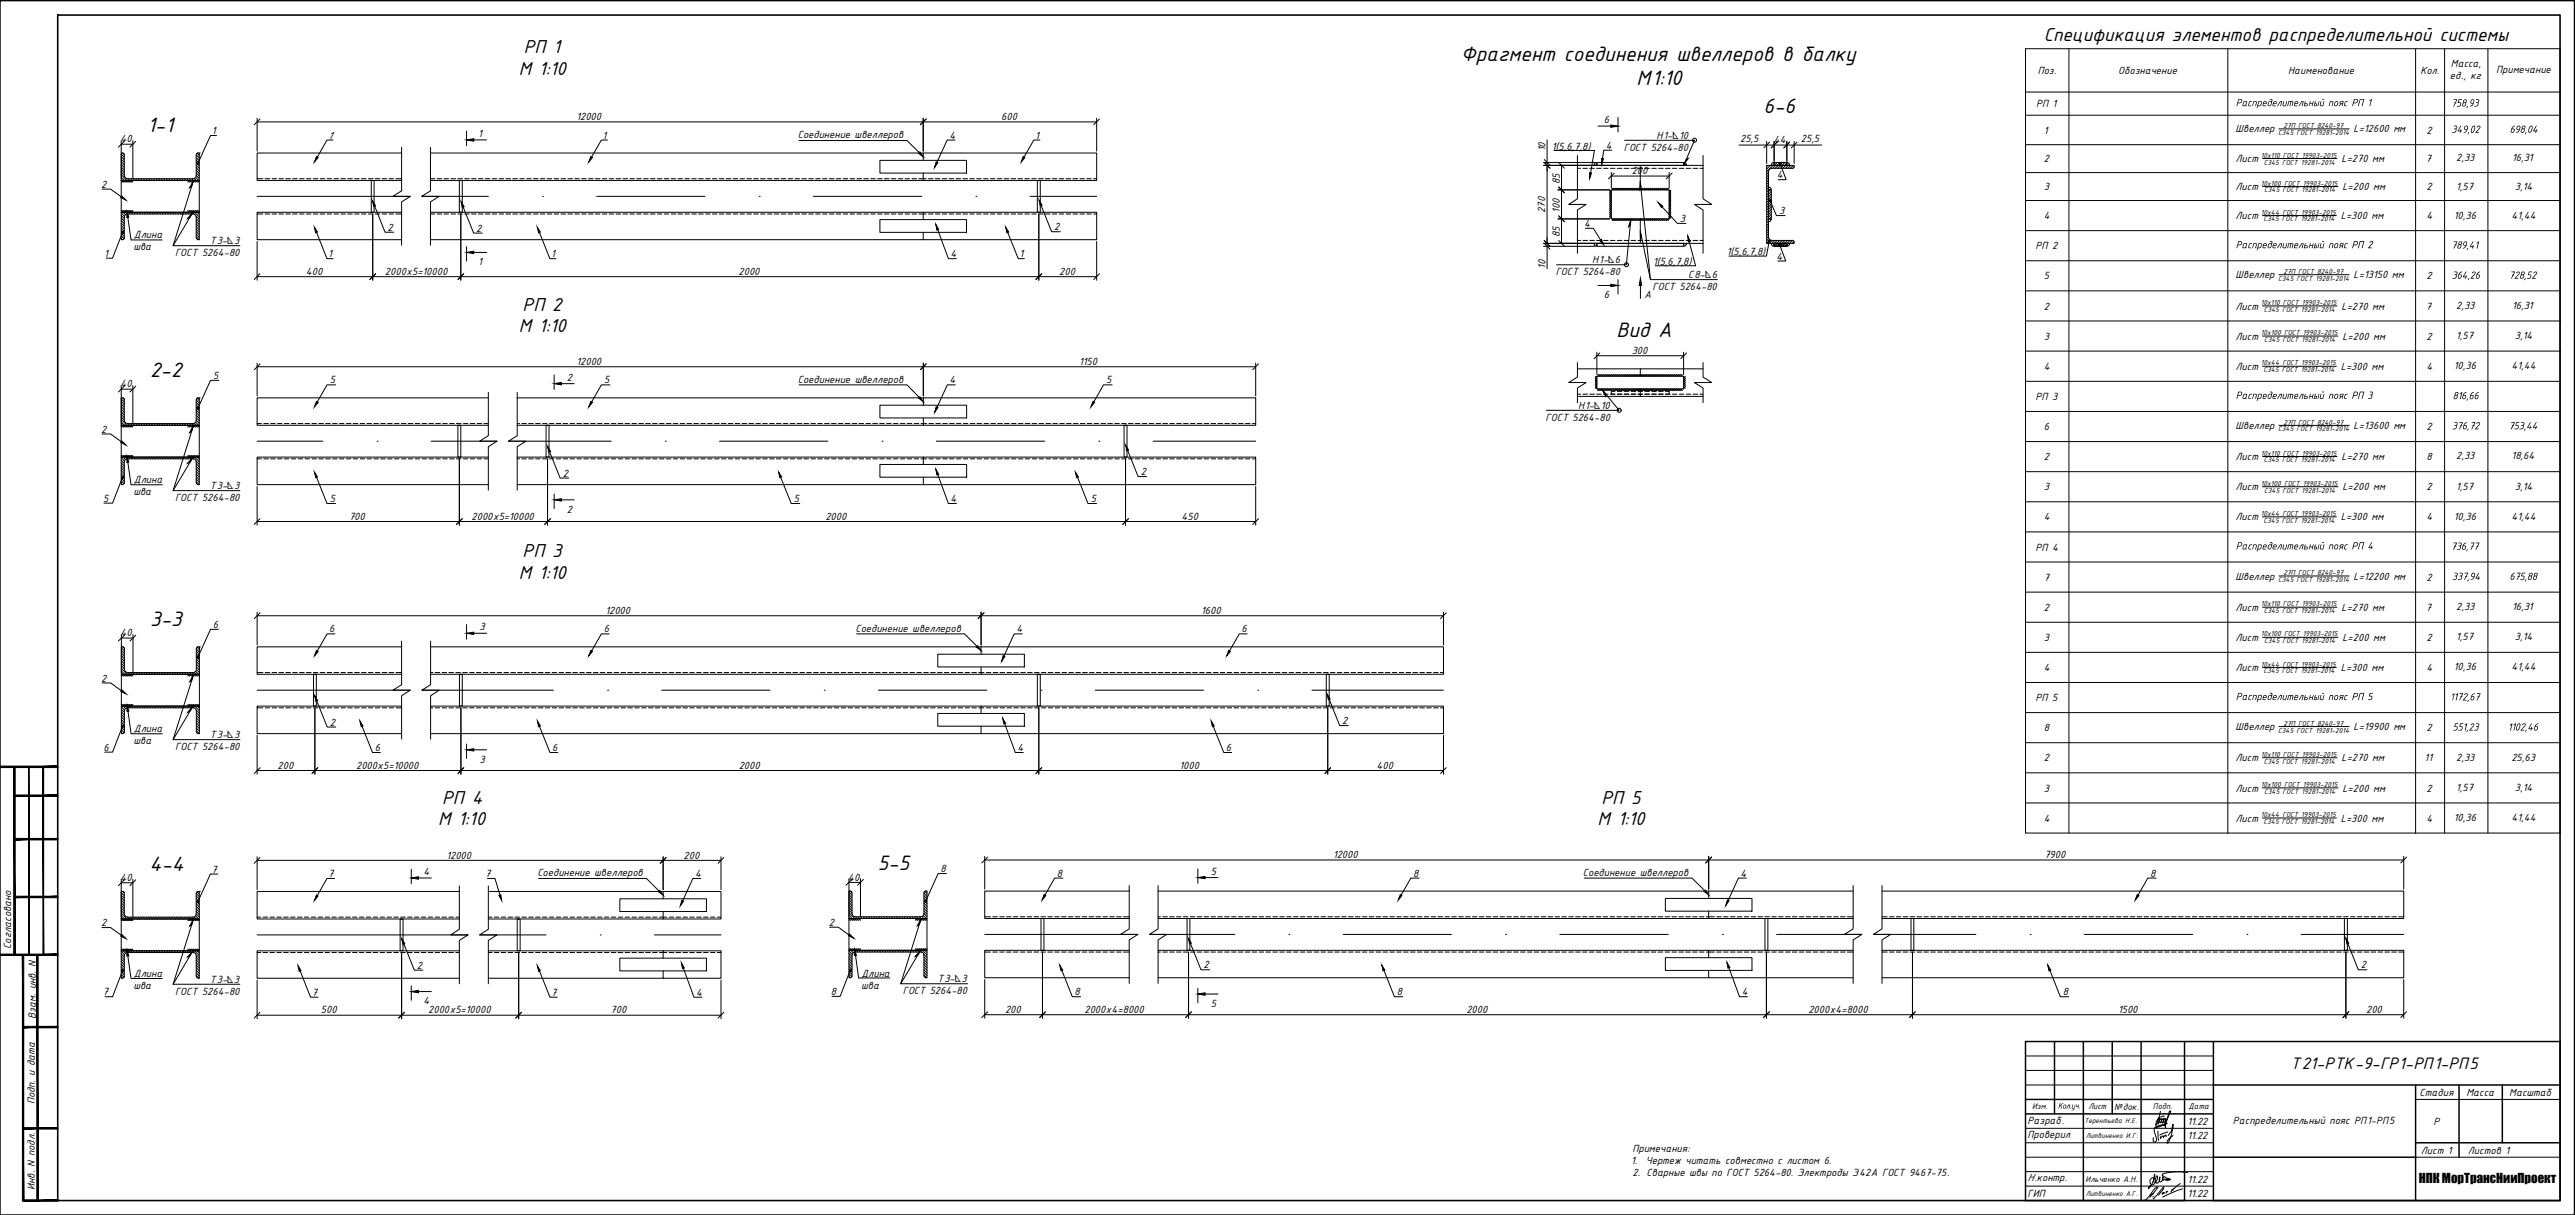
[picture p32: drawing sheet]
<svg xmlns="http://www.w3.org/2000/svg" width="891mm" height="420mm" viewBox="0 0 891 420" stroke-linecap="round" stroke-linejoin="round" font-family="sans-serif">
<defs><g id="words">
<g font-size="7.8">
<text x="505.5" y="21">Фрагмент соединения швеллеров в балку</text>
<text x="566.3" y="29.3">М1:10</text>
<text x="610.3" y="39.1">6-6</text>
<text x="51" y="45.7">1-1</text>
<text x="559.4" y="116.6">Вид А</text>
<text x="51.9" y="130.3">2-2</text>
<text x="52" y="216.5">3-3</text>
<text x="51.7" y="301">4-4</text>
<text x="303.8" y="300.9">5-5</text>
</g>
<g font-size="7">
<text x="707.3" y="14.3">Спецификация элементов распределительной системы</text>
<text x="181.2" y="18.5">РП 1</text>
<text x="179.5" y="26">М 1:10</text>
<text x="180.8" y="107.4">РП 2</text>
<text x="179.5" y="114.9">М 1:10</text>
<text x="180.8" y="192.7">РП 3</text>
<text x="179.5" y="200.2">М 1:10</text>
<text x="153" y="277.9">РП 4</text>
<text x="554.2" y="277.9">РП 5</text>
<text x="151.6" y="285.4">М 1:10</text>
<text x="552.9" y="285.4">М 1:10</text>
</g>
<text font-size="6.2" x="792.6" y="369.7">Т21-РТК-9-ГР1-РП1-РП5</text>
<g font-size="4.6">
<text x="578.8" y="48">Δ</text>
<text x="78.6" y="84.5">Δ</text>
<text x="556.6" y="91.1">Δ</text>
<text x="590" y="96.2">Δ</text>
<text x="551.7" y="141.4">Δ</text>
<text x="78.7" y="169.2">Δ</text>
<text x="78.7" y="255.3">Δ</text>
<text x="78.6" y="339.9">Δ</text>
<text x="330.5" y="339.7">Δ</text>
</g>
<text font-size="4.4" x="837.1" y="409.2">НПК МорТрансНииПроект</text>
<g font-size="3.9">
<text x="848.2" y="23.3">Масса,</text>
<text x="705.2" y="25.6">Поз.</text>
<text x="733" y="25.6">Обозначение</text>
<text x="791.9" y="25.6">Наименование</text>
<text x="837.6" y="25.6">Кол.</text>
<text x="847.9" y="27.4">ед., кг</text>
<text x="863.9" y="25.2">Примечание</text>
<text x="199.5" y="41.5">12000</text>
<text x="346.5" y="41.5">600</text>
<text x="704.6" y="37.1">РП 1</text>
<text x="773.7" y="36.7">Распределительный пояс РП</text>
<text x="819.2" y="36.7">1</text>
<text x="848.2" y="36.9">758,93</text>
<text x="73.3" y="46.4">1</text>
<text x="113.6" y="47.9">1</text>
<text x="165.4" y="47.3">1</text>
<text x="208.5" y="47.9">1</text>
<text x="276.1" y="47.8">Соединение швеллеров</text>
<text x="328.6" y="47.9">4</text>
<text x="358.2" y="47.9">1</text>
<text x="555" y="42.6">6</text>
<text x="707.3" y="46.2">1</text>
<text x="773.7" y="45.8">Швеллер</text>
<text x="814.5" y="45.8">L=12600 мм</text>
<text x="839.8" y="46.2">2</text>
<text x="848.3" y="45.9">349,02</text>
<text x="868.4" y="45.9">698,04</text>
<text x="41.7" y="49.3">40</text>
<text x="534.8" y="52.3" transform="rotate(-90 534.8 52.3)">10</text>
<text x="537" y="51.8">1(5,6,7,8)</text>
<text x="555.8" y="51.4">4</text>
<text x="561.9" y="52.2">ГОСТ 5264-80</text>
<text x="573.2" y="48">Н1- 10</text>
<text x="602.2" y="49">25,5</text>
<text x="613.9" y="49.5">44</text>
<text x="623.2" y="49">25,5</text>
<text x="707.3" y="56.1">2</text>
<text x="773.7" y="56.1">Лист</text>
<text x="810.3" y="56.1">L=270 мм</text>
<text x="839.5" y="56.1">7</text>
<text x="850" y="55.8">2,33</text>
<text x="869.4" y="55.8">16,31</text>
<text x="35" y="64.9">2</text>
<text x="539.8" y="63.6" transform="rotate(-90 539.8 63.6)">85</text>
<text x="564.7" y="60.2">200</text>
<text x="614.9" y="61.6">4</text>
<text x="707.3" y="65.8">3</text>
<text x="773.7" y="65.8">Лист</text>
<text x="810.6" y="65.8">L=200 мм</text>
<text x="839.8" y="65.8">2</text>
<text x="850" y="65.5">1,57</text>
<text x="870.3" y="65.5">3,14</text>
<text x="534.8" y="73.6" transform="rotate(-90 534.8 73.6)">270</text>
<text x="539.8" y="73.6" transform="rotate(-90 539.8 73.6)">100</text>
<text x="581.4" y="76.8">3</text>
<text x="615.7" y="74">3</text>
<text x="707.3" y="75.8">4</text>
<text x="773.7" y="75.8">Лист</text>
<text x="810.1" y="75.8">L=300 мм</text>
<text x="839.8" y="75.8">4</text>
<text x="849.2" y="75.6">10,36</text>
<text x="869.1" y="75.6">41,44</text>
<text x="46.4" y="82.5">Длина</text>
<text x="134.2" y="79.8">2</text>
<text x="164.8" y="80.1">2</text>
<text x="364.8" y="79.6">2</text>
<text x="539.8" y="82.1" transform="rotate(-90 539.8 82.1)">85</text>
<text x="548.2" y="78.4">4</text>
<text x="36.1" y="88.8">1</text>
<text x="46.1" y="86.6">шва</text>
<text x="60.6" y="88.6">ГОСТ 5264-80</text>
<text x="72.6" y="84.5">Т3- 3</text>
<text x="113.6" y="88.9">1</text>
<text x="190.8" y="88.9">1</text>
<text x="329" y="88.9">4</text>
<text x="352.8" y="88.9">1</text>
<text x="597.6" y="88.3">1(5,6,7,8)</text>
<text x="614.8" y="89.7">4</text>
<text x="704.4" y="86.2">РП 2</text>
<text x="773.7" y="85.9">Распределительный пояс РП</text>
<text x="819.2" y="85.9">2</text>
<text x="848.3" y="86">789,41</text>
<text x="105.8" y="95">400</text>
<text x="133.2" y="95">2000х5=10000</text>
<text x="165.4" y="91.7">1</text>
<text x="255.6" y="95">2000</text>
<text x="366.6" y="95">200</text>
<text x="534.8" y="93.1" transform="rotate(-90 534.8 93.1)">10</text>
<text x="538.4" y="95.3">ГОСТ 5264-80</text>
<text x="551" y="91.1">Н1- 6</text>
<text x="572.1" y="91.7">1(5,6,7,8)</text>
<text x="571.9" y="100.3">ГОСТ 5264-80</text>
<text x="584.2" y="96.2">С8- 6</text>
<text x="707.3" y="96.6">5</text>
<text x="773.7" y="96.3">Швеллер</text>
<text x="814.5" y="96.3">L=13150 мм</text>
<text x="839.8" y="96.6">2</text>
<text x="848.4" y="96.4">364,26</text>
<text x="868.2" y="96.4">728,52</text>
<text x="555" y="103.1">6</text>
<text x="569.1" y="103.1">А</text>
<text x="707.3" y="107.1">2</text>
<text x="773.7" y="107.1">Лист</text>
<text x="810.3" y="107.1">L=270 мм</text>
<text x="839.5" y="107.1">7</text>
<text x="850" y="106.8">2,33</text>
<text x="869.4" y="106.8">16,31</text>
<text x="707.3" y="117.5">3</text>
<text x="773.7" y="117.5">Лист</text>
<text x="810.6" y="117.5">L=200 мм</text>
<text x="839.8" y="117.5">2</text>
<text x="850" y="117.2">1,57</text>
<text x="870.3" y="117.2">3,14</text>
<text x="564.7" y="122.4">300</text>
<text x="73.7" y="131">5</text>
<text x="196.2" y="131.7">2</text>
<text x="199.5" y="126.2">12000</text>
<text x="373.5" y="126.2">1150</text>
<text x="707.3" y="127.9">4</text>
<text x="773.7" y="127.9">Лист</text>
<text x="810.1" y="127.9">L=300 мм</text>
<text x="839.8" y="127.9">4</text>
<text x="849.2" y="127.6">10,36</text>
<text x="869.1" y="127.6">41,44</text>
<text x="41.7" y="133.9">40</text>
<text x="114.1" y="132.6">5</text>
<text x="209" y="132.6">5</text>
<text x="276.1" y="132.3">Соединение швеллеров</text>
<text x="328.6" y="132.6">4</text>
<text x="382.8" y="132.6">5</text>
<text x="773.7" y="137.9">Распределительный пояс РП</text>
<text x="819.2" y="137.9">3</text>
<text x="546.1" y="141.4">Н1- 10</text>
<text x="704.4" y="138.3">РП 3</text>
<text x="848.7" y="138">816,66</text>
<text x="35" y="149.6">2</text>
<text x="534.9" y="145.6">ГОСТ 5264-80</text>
<text x="707.3" y="148.7">6</text>
<text x="773.7" y="148.3">Швеллер</text>
<text x="814.5" y="148.3">L=13600 мм</text>
<text x="839.8" y="148.7">2</text>
<text x="848.4" y="148.5">376,72</text>
<text x="868.1" y="148.5">753,44</text>
<text x="707.3" y="159.1">2</text>
<text x="773.7" y="159.1">Лист</text>
<text x="810.3" y="159.1">L=270 мм</text>
<text x="839.7" y="159.1">8</text>
<text x="850" y="158.9">2,33</text>
<text x="869.2" y="158.9">18,64</text>
<text x="46.4" y="167.1">Длина</text>
<text x="194.7" y="164.8">2</text>
<text x="394.8" y="164.3">2</text>
<text x="35.7" y="173.5">5</text>
<text x="46.1" y="171.3">шва</text>
<text x="60.6" y="173.3">ГОСТ 5264-80</text>
<text x="72.6" y="169.2">Т3- 3</text>
<text x="114.1" y="173.6">5</text>
<text x="274.7" y="173.6">5</text>
<text x="329" y="173.6">4</text>
<text x="377.4" y="173.6">5</text>
<text x="707.3" y="169.5">3</text>
<text x="773.7" y="169.5">Лист</text>
<text x="810.6" y="169.5">L=200 мм</text>
<text x="839.8" y="169.5">2</text>
<text x="850" y="169.3">1,57</text>
<text x="870.3" y="169.3">3,14</text>
<text x="120.8" y="179.7">700</text>
<text x="163.2" y="179.7">2000х5=10000</text>
<text x="196.2" y="177.3">2</text>
<text x="285.6" y="179.7">2000</text>
<text x="408.9" y="179.7">450</text>
<text x="707.3" y="180">4</text>
<text x="773.7" y="180">Лист</text>
<text x="810.1" y="180">L=300 мм</text>
<text x="839.8" y="180">4</text>
<text x="849.2" y="179.7">10,36</text>
<text x="869.1" y="179.7">41,44</text>
<text x="704.5" y="190.4">РП 4</text>
<text x="773.7" y="190">Распределительный пояс РП</text>
<text x="819.2" y="190">4</text>
<text x="848.1" y="190.1">736,77</text>
<text x="707.3" y="200.8">7</text>
<text x="773.7" y="200.4">Швеллер</text>
<text x="814.5" y="200.4">L=12200 мм</text>
<text x="839.8" y="200.8">2</text>
<text x="848.5" y="200.6">337,94</text>
<text x="868.4" y="200.6">675,88</text>
<text x="209.5" y="212.3">12000</text>
<text x="415.7" y="212.3">1600</text>
<text x="707.3" y="211.2">2</text>
<text x="773.7" y="211.2">Лист</text>
<text x="810.3" y="211.2">L=270 мм</text>
<text x="839.5" y="211.2">7</text>
<text x="850" y="211">2,33</text>
<text x="869.4" y="211">16,31</text>
<text x="41.7" y="220">40</text>
<text x="73.7" y="217.1">6</text>
<text x="114" y="218.7">6</text>
<text x="165.9" y="218">3</text>
<text x="208.9" y="218.7">6</text>
<text x="296" y="218.4">Соединение швеллеров</text>
<text x="351.7" y="218.7">4</text>
<text x="429.6" y="218.7">6</text>
<text x="707.3" y="221.7">3</text>
<text x="773.7" y="221.7">Лист</text>
<text x="810.6" y="221.7">L=200 мм</text>
<text x="839.8" y="221.7">2</text>
<text x="850" y="221.4">1,57</text>
<text x="870.3" y="221.4">3,14</text>
<text x="707.3" y="232.1">4</text>
<text x="773.7" y="232.1">Лист</text>
<text x="810.1" y="232.1">L=300 мм</text>
<text x="839.8" y="232.1">4</text>
<text x="849.2" y="231.8">10,36</text>
<text x="869.1" y="231.8">41,44</text>
<text x="35.1" y="235.7">2</text>
<text x="704.5" y="242.5">РП 5</text>
<text x="773.7" y="242.1">Распределительный пояс РП</text>
<text x="819.2" y="242.1">5</text>
<text x="114.1" y="250.9">2</text>
<text x="464.5" y="250.4">2</text>
<text x="46.2" y="257.4">шва</text>
<text x="46.4" y="253.2">Длина</text>
<text x="72.6" y="255.3">Т3- 3</text>
<text x="707.3" y="252.9">8</text>
<text x="773.7" y="252.5">Швеллер</text>
<text x="814.5" y="252.5">L=19900 мм</text>
<text x="839.8" y="252.9">2</text>
<text x="848.7" y="252.6">551,23</text>
<text x="867.8" y="252.6">102,46</text>
<text x="35.9" y="259.6">6</text>
<text x="60.6" y="259.4">ГОСТ 5264-80</text>
<text x="129.7" y="259.7">6</text>
<text x="165.9" y="263.7">3</text>
<text x="191.1" y="259.7">6</text>
<text x="352.1" y="259.7">4</text>
<text x="424.3" y="259.7">6</text>
<text x="707.3" y="263.3">2</text>
<text x="773.7" y="263.3">Лист</text>
<text x="810.3" y="263.3">L=270 мм</text>
<text x="839.1" y="263.3">11</text>
<text x="850" y="263.1">2,33</text>
<text x="869.1" y="263.1">25,63</text>
<text x="96.1" y="265.8">200</text>
<text x="123.2" y="265.8">2000х5=10000</text>
<text x="255.7" y="265.8">2000</text>
<text x="408.2" y="265.8">1000</text>
<text x="476.4" y="265.8">400</text>
<text x="707.3" y="273.7">3</text>
<text x="773.7" y="273.7">Лист</text>
<text x="810.6" y="273.7">L=200 мм</text>
<text x="839.8" y="273.7">2</text>
<text x="850" y="273.5">1,57</text>
<text x="870.3" y="273.5">3,14</text>
<text x="707.3" y="284.1">4</text>
<text x="773.7" y="284.1">Лист</text>
<text x="810.1" y="284.1">L=300 мм</text>
<text x="839.8" y="284.1">4</text>
<text x="849.2" y="283.9">10,36</text>
<text x="869.1" y="283.9">41,44</text>
<text x="154.5" y="296.9">12000</text>
<text x="236.6" y="296.9">200</text>
<text x="461.3" y="296.8">12000</text>
<text x="707.5" y="296.7">7900</text>
<text x="41.7" y="304.6">40</text>
<text x="73.2" y="301.8">7</text>
<text x="113.6" y="303.3">7</text>
<text x="146.6" y="302.6">4</text>
<text x="167.9" y="303.3">7</text>
<text x="186" y="303.1">Соединение швеллеров</text>
<text x="240.5" y="303.3">4</text>
<text x="293.5" y="304.5">40</text>
<text x="325.5" y="301.6">8</text>
<text x="365.8" y="303.1">8</text>
<text x="419" y="302.4">5</text>
<text x="489" y="303.1">8</text>
<text x="547.8" y="302.9">Соединение швеллеров</text>
<text x="602.4" y="303.1">4</text>
<text x="744.1" y="303.1">8</text>
<text x="35" y="320.3">2</text>
<text x="286.8" y="320.1">2</text>
<text x="3.9" y="328.1" transform="rotate(-90 3.9 328.1)">Согласовано</text>
<text x="144.3" y="335">2</text>
<text x="416.5" y="334.9">2</text>
<text x="817" y="334.9">2</text>
<text x="46.4" y="337.9">Длина</text>
<text x="72.6" y="339.9">Т3- 3</text>
<text x="298" y="341.9">шва</text>
<text x="298.2" y="337.7">Длина</text>
<text x="324.4" y="339.7">Т3- 3</text>
<text x="35.6" y="344.2">7</text>
<text x="46.1" y="342">шва</text>
<text x="60.6" y="344">ГОСТ 5264-80</text>
<text x="107.9" y="344.3">7</text>
<text x="146.6" y="347.3">4</text>
<text x="190.7" y="344.3">7</text>
<text x="240.9" y="344.3">4</text>
<text x="287.5" y="344">8</text>
<text x="312.4" y="343.9">ГОСТ 5264-80</text>
<text x="371.9" y="344.2">8</text>
<text x="483.4" y="344.2">8</text>
<text x="602.7" y="344.2">4</text>
<text x="713.8" y="344.2">8</text>
<text x="12.4" y="352.3" transform="rotate(-90 12.4 352.3)">Взам. инв. N</text>
<text x="111" y="350.4">500</text>
<text x="148.2" y="350.4">2000х5=10000</text>
<text x="211.3" y="350.4">700</text>
<text x="347.8" y="350.3">200</text>
<text x="375.3" y="350.3">2000х4=8000</text>
<text x="419" y="348.2">5</text>
<text x="507.4" y="350.3">2000</text>
<text x="625.8" y="350.3">2000х4=8000</text>
<text x="733" y="350.3">1500</text>
<text x="818.9" y="350.3">200</text>
<text x="12.1" y="381.9" transform="rotate(-90 12.1 381.9)">Подп. и дата</text>
<text x="837.4" y="378.9">Стадия</text>
<text x="853.6" y="378.9">Масса</text>
<text x="868.4" y="378.9">Масштаб</text>
<text x="701.7" y="388.5">Разраб.</text>
<text x="757" y="388.9">11.22</text>
<text x="772.8" y="388.5">Распределительный пояс РП1-РП5</text>
<text x="842.2" y="388.9">P</text>
<text x="701.7" y="393.6">Проверил</text>
<text x="757" y="393.9">11.22</text>
<text x="564.9" y="398.4">Примечания:</text>
<text x="837.8" y="398.9">Лист 1</text>
<text x="854.1" y="398.9">Листов 1</text>
<text x="564.5" y="402.6">1.</text>
<text x="564.9" y="406.8">2. Сварные швы по ГОСТ 5264-80. Электроды Э42А ГОСТ 9467-75.</text>
<text x="569.6" y="402.6">Чертеж читать совместно с листом 6.</text>
<text x="12.1" y="411.4" transform="rotate(-90 12.1 411.4)">Инв. N подл.</text>
<text x="701.7" y="408.6">Н.контр.</text>
<text x="701.7" y="413.9">ГИП</text>
<text x="757" y="408.9">11.22</text>
<text x="757" y="413.9">11.22</text>
</g>
<text font-size="3.4" x="731.6" y="383.8">№док.</text>
<g font-size="3.1">
<text x="703.2" y="383.7">Изм.</text>
<text x="712.1" y="383.4">Кол .уч .</text>
<text x="722.7" y="383.7">Лист</text>
<text x="745.1" y="383.7">Подп.</text>
<text x="757.4" y="383.5">Дата</text>
<text x="721.7" y="408.7">Ильченко А.Н.</text>
</g>
<g font-size="2.7">
<text x="788.4" y="46.6">С345 ГОСТ 19281-2014</text>
<text x="790.3" y="44.3">27П ГОСТ 8240-97</text>
<text x="782.4" y="54.5">10х110 ГОСТ 19903-2015</text>
<text x="783.4" y="56.9">С345 ГОСТ 19281-2014</text>
<text x="782.4" y="64.2">10х100 ГОСТ 19903-2015</text>
<text x="783.6" y="66.5">С345 ГОСТ 19281-2014</text>
<text x="782.4" y="74.3">10х44 ГОСТ 19903-2015</text>
<text x="783.3" y="76.6">С345 ГОСТ 19281-2014</text>
<text x="790.3" y="94.7">27П ГОСТ 8240-97</text>
<text x="788.4" y="97.1">С345 ГОСТ 19281-2014</text>
<text x="782.4" y="105.5">10х110 ГОСТ 19903-2015</text>
<text x="783.4" y="107.8">С345 ГОСТ 19281-2014</text>
<text x="782.4" y="116">10х100 ГОСТ 19903-2015</text>
<text x="783.6" y="118.3">С345 ГОСТ 19281-2014</text>
<text x="782.4" y="126.4">10х44 ГОСТ 19903-2015</text>
<text x="783.3" y="128.7">С345 ГОСТ 19281-2014</text>
<text x="788.4" y="149.1">С345 ГОСТ 19281-2014</text>
<text x="790.3" y="146.8">27П ГОСТ 8240-97</text>
<text x="782.4" y="157.6">10х110 ГОСТ 19903-2015</text>
<text x="783.4" y="159.9">С345 ГОСТ 19281-2014</text>
<text x="782.4" y="168">10х100 ГОСТ 19903-2015</text>
<text x="783.6" y="170.3">С345 ГОСТ 19281-2014</text>
<text x="782.4" y="178.4">10х44 ГОСТ 19903-2015</text>
<text x="783.3" y="180.8">С345 ГОСТ 19281-2014</text>
<text x="788.4" y="201.2">С345 ГОСТ 19281-2014</text>
<text x="790.3" y="198.9">27П ГОСТ 8240-97</text>
<text x="782.4" y="209.7">10х110 ГОСТ 19903-2015</text>
<text x="783.4" y="212">С345 ГОСТ 19281-2014</text>
<text x="782.4" y="220.1">10х100 ГОСТ 19903-2015</text>
<text x="783.6" y="222.4">С345 ГОСТ 19281-2014</text>
<text x="782.4" y="230.5">10х44 ГОСТ 19903-2015</text>
<text x="783.3" y="232.8">С345 ГОСТ 19281-2014</text>
<text x="790.3" y="251">27П ГОСТ 8240-97</text>
<text x="788.4" y="253.3">С345 ГОСТ 19281-2014</text>
<text x="782.4" y="261.7">10х110 ГОСТ 19903-2015</text>
<text x="783.4" y="264.1">С345 ГОСТ 19281-2014</text>
<text x="782.4" y="272.2">10х100 ГОСТ 19903-2015</text>
<text x="783.6" y="274.5">С345 ГОСТ 19281-2014</text>
<text x="782.4" y="282.6">10х44 ГОСТ 19903-2015</text>
<text x="783.3" y="284.9">С345 ГОСТ 19281-2014</text>
</g>
<g font-size="2.6">
<text x="721.4" y="388.3">Терентьева Н.Е.</text>
<text x="721.8" y="393.5">Литвиненко И.Г.</text>
<text x="721.8" y="413.5">Литвиненко А.Г.</text>
</g>
</g></defs>
<g fill="none" stroke="#000" stroke-width=".35">
<path d="M42.4 52.9h-.4v9.5h27v-9.5h-.4M42.4 52.9l.5 .2 .2 .4M43 53.6v7.1M68.6 52.9l-.5 .2-.2 .4v7.2M139 52.9h-50v9.5h50M149 52.9h170.5M304.5 55.5h30v4.4h-30zM319.5 55.5v-2.6h60v9.5h-60v-2.5M545.9 58.2h1.1M545.9 57.2h21.7M547.8 58.2h1.6M550.2 58.2h1.6"/>
<path d="M552.5 58.2h1.6M554.9 58.2h1.6M557.3 58.2h1.6M559.7 58.2h1.6M562.1 58.2h1.6M564.5 58.2h1.5M566.8 58.2h1.7M569.2 58.2h1.6M571.6 58.2h1.6M574 58.2h1.6M576.4 58.2h1.6M578.7 58.2h1.6"/>
<path d="M581.2 58.2h1.5M583.5 58.2h1.6M585.9 58.2h1.6M588.3 58.2h1.1M589.4 57.2h-21.8v8.5M612.1 59.3l.4-.9 .6-.2h7.4l.4-.4v-.6h-9.5v27h9.5v-.7l-.4-.3-7.4-.1-.6-.2-.4-.5-.1-23.1M42 62.4h27v11h-27zM43 75.1v7.2M43.1 75.1l.4-.9 .6-.2 23.1 .1 .5 .3 .2 .7v7.2M67.9 60.7l-.2 .6-.9 .5h-22.7l-.8-.5-.2-.6M89 74h2M89 61.8h2"/>
<path d="M91.7 74h1.6M91.7 61.8h1.6M94.1 74h1.6M94.1 61.8h1.6M96.5 74h1.6M96.5 61.8h1.6M98.9 74h1.6M98.9 61.8h1.6M101.3 74h1.6M101.3 61.8h1.6M103.7 74h1.5M103.7 61.8h1.5"/>
<path d="M106 74h1.6M106 61.8h1.6M108.4 74h1.6M108.4 61.8h1.6M110.8 74h1.6M110.8 61.8h1.6M113.2 74h1.6M113.2 61.8h1.6M115.6 74h1.5M115.6 61.8h1.5M117.9 74h1.6M117.9 61.8h1.6"/>
<path d="M120.3 74h1.6M120.3 61.8h1.6M122.7 74h1.6M122.7 61.8h1.6M125.1 74h1.6M125.1 61.8h1.6M127.5 74h1.6M127.5 61.8h1.6M128.5 62.4h1v11h-1zM129.8 74h1.6M129.8 61.8h1.6M132.2 74h1.6"/>
<path d="M132.2 61.8h1.6M134.6 74h1.6M134.6 61.8h1.6M137 74h2M137 61.8h2M139 73.4h-50v9.5h50M149 62.4h170.5M149 74h1.5M149 61.8h1.5M149 73.4h170.5M151.3 74h1.6M151.3 61.8h1.6"/>
<path d="M153.7 74h1.5M153.7 61.8h1.5M156 74h1.6M156 61.8h1.6M158.4 74h1.6M158.4 61.8h1.6M159 62.4h1v11h-1zM160.8 74h1.6M160.8 61.8h1.6M163.2 74h1.6M163.2 61.8h1.6M165.6 74h1.6"/>
<path d="M165.6 61.8h1.6M167.9 74h1.6M167.9 61.8h1.6M170.3 74h1.6M170.3 61.8h1.6M172.7 74h1.6M172.7 61.8h1.6M175.1 74h1.6M175.1 61.8h1.6M177.5 74h1.6M177.5 61.8h1.6M179.9 74h1.5"/>
<path d="M179.9 61.8h1.5M182.2 74h1.6M182.2 61.8h1.6M184.6 74h1.6M184.6 61.8h1.6M187 74h1.6M187 61.8h1.6M189.4 74h1.6M189.4 61.8h1.6M191.8 74h1.5M191.8 61.8h1.5M194.1 74h1.6"/>
<path d="M194.1 61.8h1.6M196.5 74h1.6M196.5 61.8h1.6M198.9 74h1.6M198.9 61.8h1.6M201.3 74h1.6M201.3 61.8h1.6M203.7 74h1.6M203.7 61.8h1.6M206 74h1.6M206 61.8h1.6M208.4 74h1.6"/>
<path d="M208.4 61.8h1.6M210.8 74h1.6M210.8 61.8h1.6M213.2 74h1.6M213.2 61.8h1.6M215.6 74h1.6M215.6 61.8h1.6M218 74h1.5M218 61.8h1.5M220.3 74h1.6M220.3 61.8h1.6M222.7 74h1.6"/>
<path d="M222.7 61.8h1.6M225.1 74h1.6M225.1 61.8h1.6M227.5 74h1.6M227.5 61.8h1.6M229.9 74h1.5M229.9 61.8h1.5M232.2 74h1.6M232.2 61.8h1.6M234.6 74h1.6M234.6 61.8h1.6M237 74h1.6"/>
<path d="M237 61.8h1.6M239.4 74h1.6M239.4 61.8h1.6M241.8 74h1.6M241.8 61.8h1.6M244.2 74h1.5M244.2 61.8h1.5M246.5 74h1.6M246.5 61.8h1.6M248.9 74h1.6M248.9 61.8h1.6M251.3 74h1.6"/>
<path d="M251.3 61.8h1.6M253.7 74h1.6M253.7 61.8h1.6M256.1 74h1.5M256.1 61.8h1.5M258.4 74h1.7M258.4 61.8h1.7M260.8 74h1.6M260.8 61.8h1.6M263.2 74h1.6M263.2 61.8h1.6M265.6 74h1.6"/>
<path d="M265.6 61.8h1.6M268 74h1.6M268 61.8h1.6M270.3 74h1.6M270.3 61.8h1.6M272.8 74h1.5M272.8 61.8h1.5M275.1 74h1.6M275.1 61.8h1.6M277.5 74h1.6M277.5 61.8h1.6M279.9 74h1.6"/>
<path d="M279.9 61.8h1.6M282.3 74h1.5M282.3 61.8h1.5M284.6 74h1.6M284.6 61.8h1.6M287 74h1.6M287 61.8h1.6M289.4 74h1.6M289.4 61.8h1.6M291.8 74h1.6M291.8 61.8h1.6M294.2 74h1.5"/>
<path d="M294.2 61.8h1.5M296.5 74h1.7M296.5 61.8h1.7M298.9 74h1.6M298.9 61.8h1.6M301.3 74h1.6M301.3 61.8h1.6M303.7 74h1.6M303.7 61.8h1.6M304.5 75.9h30v4.4h-30zM306.1 74h1.6M306.1 61.8h1.6"/>
<path d="M308.4 74h1.6M308.4 61.8h1.6M310.9 74h1.5M310.9 61.8h1.5M313.2 74h1.6M313.2 61.8h1.6M315.6 74h1.6M315.6 61.8h1.6M318 61.8h2.5M318 74h2.5M319.5 75.9v-2.5h60v9.5h-60v-2.6M321.3 74h1.6"/>
<path d="M321.3 61.8h1.6M323.7 74h1.6M323.7 61.8h1.6M326.1 74h1.6M326.1 61.8h1.6M328.5 74h1.5M328.5 61.8h1.5M330.8 74h1.6M330.8 61.8h1.6M333.2 74h1.6M333.2 61.8h1.6M335.6 74h1.6"/>
<path d="M335.6 61.8h1.6M338 74h1.6M338 61.8h1.6M340.4 74h1.6M340.4 61.8h1.6M342.7 74h1.6M342.7 61.8h1.6M345.1 74h1.6M345.1 61.8h1.6M347.5 74h1.6M347.5 61.8h1.6M349.9 74h1.6"/>
<path d="M349.9 61.8h1.6M352.3 74h1.6M352.3 61.8h1.6M354.7 74h1.5M354.7 61.8h1.5M357 74h1.6M357 61.8h1.6M359 62.4h1v11h-1zM359.4 74h1.6M359.4 61.8h1.6M361.8 74h1.6M361.8 61.8h1.6"/>
<path d="M364.2 74h1.6M364.2 61.8h1.6M366.6 74h1.5M366.6 61.8h1.5M368.9 74h1.6M368.9 61.8h1.6M371.3 74h1.6M371.3 61.8h1.6M373.7 74h1.6M373.7 61.8h1.6M376.1 74h1.6M376.1 61.8h1.6"/>
<path d="M378.5 74h1M378.5 61.8h1M567.6 75.7v8.5h21.8M43.1 82.2l-.4 .6-.7 .1v-9.5h27v9.5l-.7-.1-.4-.6M149 82.9h170.5M545.9 84.2h21.7M545.9 83.1h1.1M547.8 83.1h1.6M550.2 83.1h1.6M552.5 83.1h1.6M554.9 83.1h1.6M557.3 83.1h1.6"/>
<path d="M559.7 83.1h1.6M562.1 83.1h1.6M564.5 83.1h1.5M566.8 83.1h1.7M569.2 83.1h1.6M571.6 83.1h1.6M574 83.1h1.6M576.4 83.1h1.6M578.7 83.1h1.6M581.2 83.1h1.5M583.5 83.1h1.6M585.9 83.1h1.6"/>
<path d="M588.3 83.1h1.1M43 138.2v7.2M43.1 138.2l-.4-.6h-.7v9.5h27v-9.5h-.7l-.4 .6M67.9 138.2v7.2l-.2 .6-.5 .4h-23.1l-.6-.2-.4-.8M169 137.6h-80v9.5h80M179 137.6h140.5M545.9 137.1h21.7M545.9 127.6h21.7M545.9 136.3h1.1M547.8 136.3h1.6M550.2 136.3h1.6M552.5 136.3h1.6"/>
<path d="M554.9 136.3h1.6M558.9 135.3h-1.3v1h1.3h-1.6M559.7 135.3h1.6M559.7 136.3h1.6M562.1 135.3h1.6M562.1 136.3h1.6M564.5 136.3h1.5M564.5 135.3h1.5M566.8 136.3h1.7M566.8 135.3h1.7M567.6 134.5v2.6h21.8M569.2 135.3h1.6"/>
<path d="M569.2 136.3h1.6M571.6 135.3h1.6M571.6 136.3h1.6M574 136.3h1.6M574 135.3h1.6M576.4 135.3h1.2v1h-1.2h1.6M578.7 136.3h1.6M581.2 136.3h1.5M583.5 136.3h1.6M585.9 136.3h1.6M588.3 136.3h1.1M589.4 127.6h-21.8v2.5"/>
<path d="M42 147.1h27v11h-27zM43 159.8v7.1M67.9 159.7l-.4-.8-.7-.2h-22.7l-.6 .2-.4 .8M67.9 159.8v7.1l.2 .5 .9 .2v-9.5h-27v9.5l.7-.1 .4-.6M89 146.5h1.5M89 158.7h1.5M91.3 146.5h1.6M91.3 158.7h1.6M93.6 146.5h1.7M93.6 158.7h1.7M96.1 146.5h1.5M96.1 158.7h1.5"/>
<path d="M98.4 146.5h1.6M98.4 158.7h1.6M100.8 146.5h1.6M100.8 158.7h1.6M103.2 146.5h1.6M103.2 158.7h1.6M105.6 146.5h1.5M105.6 158.7h1.5M107.9 146.5h1.6M107.9 158.7h1.6M110.3 146.5h1.6M110.3 158.7h1.6"/>
<path d="M112.7 146.5h1.6M112.7 158.7h1.6M115.1 146.5h1.6M115.1 158.7h1.6M117.5 146.5h1.5M117.5 158.7h1.5M119.8 146.5h1.7M119.8 158.7h1.7M122.2 146.5h1.6M122.2 158.7h1.6M124.6 146.5h1.6M124.6 158.7h1.6"/>
<path d="M127 146.5h1.6M127 158.7h1.6M129.4 146.5h1.6M129.4 158.7h1.6M131.7 146.5h1.7M131.7 158.7h1.7M134.2 146.5h1.5M134.2 158.7h1.5M136.5 146.5h1.6M136.5 158.7h1.6M138.9 146.5h1.6M138.9 158.7h1.6"/>
<path d="M141.3 146.5h1.6M141.3 158.7h1.6M143.7 146.5h1.5M143.7 158.7h1.5M146 146.5h1.6M146 158.7h1.6M148.4 146.5h1.6M148.4 158.7h1.6M150.8 146.5h1.6M150.8 158.7h1.6M153.2 146.5h1.6M153.2 158.7h1.6"/>
<path d="M155.6 146.5h1.6M155.6 158.7h1.6M157.9 146.5h1.7M157.9 158.7h1.7M158.5 147.1h1v11h-1zM160.4 146.5h1.5M160.4 158.7h1.5M162.7 146.5h1.6M162.7 158.7h1.6M165.1 146.5h1.6M165.1 158.7h1.6M167.5 146.5h1.5"/>
<path d="M167.5 158.7h1.5M169 158.1h-80v9.5h80M179 146.5h.8M179 158.7h.8M179 158.1h140.5M179 147.1h140.5M180.6 146.5h1.6M180.6 158.7h1.6M183 146.5h1.6M183 158.7h1.6M185.3 146.5h1.6M185.3 158.7h1.6"/>
<path d="M187.7 146.5h1.6M187.7 158.7h1.6M189 147.1h1v11h-1zM190.1 146.5h1.6M190.1 158.7h1.6M192.5 146.5h1.6M192.5 158.7h1.6M194.9 146.5h1.6M194.9 158.7h1.6M197.3 146.5h1.5M197.3 158.7h1.5M199.6 146.5h1.6"/>
<path d="M199.6 158.7h1.6M202 146.5h1.6M202 158.7h1.6M204.4 146.5h1.6M204.4 158.7h1.6M206.8 146.5h1.6M206.8 158.7h1.6M209.2 146.5h1.5M209.2 158.7h1.5M211.5 146.5h1.6M211.5 158.7h1.6M213.9 146.5h1.6"/>
<path d="M213.9 158.7h1.6M216.3 146.5h1.6M216.3 158.7h1.6M218.7 146.5h1.6M218.7 158.7h1.6M221.1 146.5h1.6M221.1 158.7h1.6M223.4 146.5h1.6M223.4 158.7h1.6M225.8 146.5h1.6M225.8 158.7h1.6M228.2 146.5h1.6"/>
<path d="M228.2 158.7h1.6M230.6 146.5h1.6M230.6 158.7h1.6M233 146.5h1.6M233 158.7h1.6M235.4 146.5h1.5M235.4 158.7h1.5M237.7 146.5h1.7M237.7 158.7h1.7M240.1 146.5h1.6M240.1 158.7h1.6M242.5 146.5h1.6"/>
<path d="M242.5 158.7h1.6M244.9 146.5h1.6M244.9 158.7h1.6M247.3 146.5h1.6M247.3 158.7h1.6M249.6 146.5h1.6M249.6 158.7h1.6M252.1 146.5h1.5M252.1 158.7h1.5M254.4 146.5h1.6M254.4 158.7h1.6M256.8 146.5h1.6"/>
<path d="M256.8 158.7h1.6M259.2 146.5h1.6M259.2 158.7h1.6M261.6 146.5h1.5M261.6 158.7h1.5M263.9 146.5h1.6M263.9 158.7h1.6M266.3 146.5h1.6M266.3 158.7h1.6M268.7 146.5h1.6M268.7 158.7h1.6M271.1 146.5h1.6"/>
<path d="M271.1 158.7h1.6M273.5 146.5h1.5M273.5 158.7h1.5M275.8 146.5h1.7M275.8 158.7h1.7M278.2 146.5h1.6M278.2 158.7h1.6M280.6 146.5h1.6M280.6 158.7h1.6M283 146.5h1.6M283 158.7h1.6M285.4 146.5h1.6"/>
<path d="M285.4 158.7h1.6M287.7 146.5h1.6M287.7 158.7h1.6M290.2 146.5h1.5M290.2 158.7h1.5M292.5 146.5h1.6M292.5 158.7h1.6M294.9 146.5h1.6M294.9 158.7h1.6M297.3 146.5h1.6M297.3 158.7h1.6M299.7 146.5h1.5"/>
<path d="M299.7 158.7h1.5M302 146.5h1.7M302 158.7h1.7M304.4 146.5h1.6M304.4 158.7h1.6M304.5 140.1h30v4.4h-30zM306.8 146.5h1.6M306.8 158.7h1.6M309.2 146.5h1.6M309.2 158.7h1.6M311.6 146.5h1.6M311.6 158.7h1.6"/>
<path d="M313.9 146.5h1.7M313.9 158.7h1.7M316.4 146.5h1.5M316.4 158.7h1.5M318.7 146.5h2M318.7 158.7h2M319.5 140.1v-2.5h115.1v9.5h-115.1v-2.6M321.5 146.5h1.5M321.5 158.7h1.5M323.8 146.5h1.6M323.8 158.7h1.6M326.2 146.5h1.6"/>
<path d="M326.2 158.7h1.6M328.6 146.5h1.6M328.6 158.7h1.6M331 146.5h1.6M331 158.7h1.6M333.4 146.5h1.5M333.4 158.7h1.5M335.7 146.5h1.7M335.7 158.7h1.7M338.1 146.5h1.6M338.1 158.7h1.6M340.5 146.5h1.6"/>
<path d="M340.5 158.7h1.6M342.9 146.5h1.6M342.9 158.7h1.6M345.3 146.5h1.6M345.3 158.7h1.6M347.6 146.5h1.7M347.6 158.7h1.7M350.1 146.5h1.5M350.1 158.7h1.5M352.4 146.5h1.6M352.4 158.7h1.6M354.8 146.5h1.6"/>
<path d="M354.8 158.7h1.6M357.2 146.5h1.6M357.2 158.7h1.6M359.6 146.5h1.5M359.6 158.7h1.5M361.9 146.5h1.7M361.9 158.7h1.7M364.3 146.5h1.6M364.3 158.7h1.6M366.7 146.5h1.6M366.7 158.7h1.6M369.1 146.5h1.6"/>
<path d="M369.1 158.7h1.6M371.5 146.5h1.6M371.5 158.7h1.6M373.8 146.5h1.7M373.8 158.7h1.7M376.3 146.5h1.5M376.3 158.7h1.5M378.6 146.5h1.6M378.6 158.7h1.6M381 146.5h1.6M381 158.7h1.6M383.4 146.5h1.6"/>
<path d="M383.4 158.7h1.6M385.8 146.5h1.5M385.8 158.7h1.5M388.2 146.5h1.5M388.2 158.7h1.5M389 147.1h1v11h-1zM390.5 146.5h1.6M390.5 158.7h1.6M392.9 146.5h1.6M392.9 158.7h1.6M395.3 146.5h1.6M395.3 158.7h1.6"/>
<path d="M397.7 146.5h1.5M397.7 158.7h1.5M400 146.5h1.7M400 158.7h1.7M402.4 146.5h1.6M402.4 158.7h1.6M404.8 146.5h1.6M404.8 158.7h1.6M407.2 146.5h1.6M407.2 158.7h1.6M409.6 146.5h1.6M409.6 158.7h1.6"/>
<path d="M411.9 146.5h1.7M411.9 158.7h1.7M414.4 146.5h1.5M414.4 158.7h1.5M416.7 146.5h1.6M416.7 158.7h1.6M419.1 146.5h1.6M419.1 158.7h1.6M421.5 146.5h1.6M421.5 158.7h1.6M423.9 146.5h1.5M423.9 158.7h1.5"/>
<path d="M426.3 146.5h1.5M426.3 158.7h1.5M428.6 146.5h1.6M428.6 158.7h1.6M431 146.5h1.6M431 158.7h1.6M433.4 146.5h1.2M433.4 158.7h1.2M179 167.6h140.5M304.5 160.6h30v4.4h-30zM319.5 160.6v-2.5h115.1v9.5h-115.1v-2.6M42 233.2h27v11h-27z"/>
<path d="M42.4 223.7h-.4v9.5h27v-9.5h-.4M42.4 223.6l.5 .2 .2 .5v7.2M43.1 231.5l.4 .8 .7 .2M67.9 231.5l-.2 .6-.8 .4-22.7 .1M68.6 223.6l-.5 .2-.2 .5v7.2M89 232.6h2M91.8 232.6h1.5M94.1 232.6h1.7M96.5 232.6h1.6M98.9 232.6h1.6M101.3 232.6h1.6M103.7 232.6h1.6"/>
<path d="M106 232.6h1.7M108.5 232.6h1.5M108.5 233.2h1v11h-1zM110.8 232.6h1.6M113.2 232.6h1.6M115.6 232.6h1.6M118 232.6h1.5M120.4 232.6h1.5M122.7 232.6h1.6M125.1 232.6h1.6M127.5 232.6h1.6M129.9 232.6h1.5"/>
<path d="M132.2 232.6h1.7M134.6 232.6h1.6M137 232.6h2M139 223.7h-50v9.5h50M149 233.2h190.5M149 232.6h.8M149 223.7h190.5M150.6 232.6h1.6M153 232.6h1.6M155.4 232.6h1.5M157.7 232.6h1.6M159 233.2h1v11h-1z"/>
<path d="M160.1 232.6h1.6M162.5 232.6h1.6M164.9 232.6h1.6M167.3 232.6h1.6M169.6 232.6h1.6M172 232.6h1.6M174.4 232.6h1.6M176.8 232.6h1.6M179.2 232.6h1.6M181.6 232.6h1.5M183.9 232.6h1.6M186.3 232.6h1.6"/>
<path d="M188.7 232.6h1.6M191.1 232.6h1.6M193.5 232.6h1.5M195.8 232.6h1.6M198.2 232.6h1.6M200.6 232.6h1.6M203 232.6h1.6M205.4 232.6h1.6M207.7 232.6h1.6M210.1 232.6h1.6M212.5 232.6h1.6M214.9 232.6h1.6"/>
<path d="M217.3 232.6h1.6M219.7 232.6h1.5M222 232.6h1.6M224.4 232.6h1.6M226.8 232.6h1.6M229.2 232.6h1.6M231.6 232.6h1.5M233.9 232.6h1.6M236.3 232.6h1.6M238.7 232.6h1.6M241.1 232.6h1.6M243.5 232.6h1.6"/>
<path d="M245.8 232.6h1.6M248.2 232.6h1.6M250.6 232.6h1.6M253 232.6h1.6M255.4 232.6h1.6M257.8 232.6h1.5M260.1 232.6h1.6M262.5 232.6h1.6M264.9 232.6h1.6M267.3 232.6h1.6M269.7 232.6h1.5M272 232.6h1.6"/>
<path d="M274.4 232.6h1.6M276.8 232.6h1.6M279.2 232.6h1.6M281.6 232.6h1.6M283.9 232.6h1.6M286.3 232.6h1.6M288.7 232.6h1.6M291.1 232.6h1.6M293.5 232.6h1.6M295.9 232.6h1.5M298.2 232.6h1.6M300.6 232.6h1.6"/>
<path d="M303 232.6h1.6M305.4 232.6h1.6M307.8 232.6h1.5M310.1 232.6h1.6M312.5 232.6h1.6M314.9 232.6h1.6M317.3 232.6h1.6M319.7 232.6h1.6M322 232.6h1.6M324.4 232.6h1.6M324.5 226.2h30v4.4h-30zM326.8 232.6h1.6"/>
<path d="M329.2 232.6h1.6M331.6 232.6h1.6M334 232.6h1.5M336.3 232.6h1.6M338.7 232.6h1.8M339.5 226.2v-2.5h160v9.5h-160v-2.6M341.3 232.6h1.6M343.7 232.6h1.6M346.1 232.6h1.6M348.5 232.6h1.6M350.9 232.6h1.5M353.2 232.6h1.6"/>
<path d="M355.6 232.6h1.6M358 232.6h1.6M359 233.2h1v11h-1zM360.4 232.6h1.5M362.8 232.6h1.6M365.1 232.6h1.6M367.5 232.6h1.6M369.9 232.6h1.6M372.3 232.6h1.6M374.6 232.6h1.7M377.1 232.6h1.5M379.4 232.6h1.6"/>
<path d="M381.8 232.6h1.6M384.2 232.6h1.6M386.6 232.6h1.6M389 232.6h1.5M391.3 232.6h1.6M393.7 232.6h1.6M396.1 232.6h1.6M398.5 232.6h1.5M400.9 232.6h1.6M403.2 232.6h1.6M405.6 232.6h1.6M408 232.6h1.6"/>
<path d="M410.4 232.6h1.6M412.7 232.6h1.7M415.2 232.6h1.5M417.5 232.6h1.6M419.9 232.6h1.6M422.3 232.6h1.6M424.7 232.6h1.6M427.1 232.6h1.5M429.4 232.6h1.6M431.8 232.6h1.6M434.2 232.6h1.6M436.6 232.6h1.5"/>
<path d="M439 232.6h1.6M441.3 232.6h1.6M443.7 232.6h1.6M446.1 232.6h1.6M448.5 232.6h1.6M450.8 232.6h1.7M453.3 232.6h1.5M455.6 232.6h1.6M458 232.6h1.6M459 233.2h1v11h-1zM460.4 232.6h1.6M462.8 232.6h1.6"/>
<path d="M465.2 232.6h1.5M467.5 232.6h1.6M469.9 232.6h1.6M472.3 232.6h1.6M474.7 232.6h1.5M477.1 232.6h1.6M479.4 232.6h1.6M481.8 232.6h1.6M484.2 232.6h1.6M486.6 232.6h1.6M488.9 232.6h1.7M491.4 232.6h1.5"/>
<path d="M493.7 232.6h1.6M496.1 232.6h1.6M498.5 232.6h1M43.1 253l-.2 .5-.5 .2M44.2 244.8h23l.5 .4 .2 .7v7.1M44.2 244.8l-.7 .2-.4 .9v7.1M67.9 253l.4 .6 .7 .1v-9.5h-27v9.5h.4M89 244.8h2M91.8 244.8h1.5M94.1 244.8h1.7M96.5 244.8h1.6M98.9 244.8h1.6"/>
<path d="M101.3 244.8h1.6M103.7 244.8h1.6M106 244.8h1.7M108.5 244.8h1.5M110.8 244.8h1.6M113.2 244.8h1.6M115.6 244.8h1.6M118 244.8h1.5M120.4 244.8h1.5M122.7 244.8h1.6M125.1 244.8h1.6M127.5 244.8h1.6"/>
<path d="M129.9 244.8h1.5M132.2 244.8h1.7M134.6 244.8h1.6M137 244.8h2M139 244.2h-50v9.5h50M149 253.7h190.5M149 244.8h.8M149 244.2h190.5M150.6 244.8h1.6M153 244.8h1.6M155.4 244.8h1.5M157.7 244.8h1.6"/>
<path d="M160.1 244.8h1.6M162.5 244.8h1.6M164.9 244.8h1.6M167.3 244.8h1.6M169.6 244.8h1.6M172 244.8h1.6M174.4 244.8h1.6M176.8 244.8h1.6M179.2 244.8h1.6M181.6 244.8h1.5M183.9 244.8h1.6M186.3 244.8h1.6"/>
<path d="M188.7 244.8h1.6M191.1 244.8h1.6M193.5 244.8h1.5M195.8 244.8h1.6M198.2 244.8h1.6M200.6 244.8h1.6M203 244.8h1.6M205.4 244.8h1.6M207.7 244.8h1.6M210.1 244.8h1.6M212.5 244.8h1.6M214.9 244.8h1.6"/>
<path d="M217.3 244.8h1.6M219.7 244.8h1.5M222 244.8h1.6M224.4 244.8h1.6M226.8 244.8h1.6M229.2 244.8h1.6M231.6 244.8h1.5M233.9 244.8h1.6M236.3 244.8h1.6M238.7 244.8h1.6M241.1 244.8h1.6M243.5 244.8h1.6"/>
<path d="M245.8 244.8h1.6M248.2 244.8h1.6M250.6 244.8h1.6M253 244.8h1.6M255.4 244.8h1.6M257.8 244.8h1.5M260.1 244.8h1.6M262.5 244.8h1.6M264.9 244.8h1.6M267.3 244.8h1.6M269.7 244.8h1.5M272 244.8h1.6"/>
<path d="M274.4 244.8h1.6M276.8 244.8h1.6M279.2 244.8h1.6M281.6 244.8h1.6M283.9 244.8h1.6M286.3 244.8h1.6M288.7 244.8h1.6M291.1 244.8h1.6M293.5 244.8h1.6M295.9 244.8h1.5M298.2 244.8h1.6M300.6 244.8h1.6"/>
<path d="M303 244.8h1.6M305.4 244.8h1.6M307.8 244.8h1.5M310.1 244.8h1.6M312.5 244.8h1.6M314.9 244.8h1.6M317.3 244.8h1.6M319.7 244.8h1.6M322 244.8h1.6M324.4 244.8h1.6M324.5 246.7h30v4.4h-30zM326.8 244.8h1.6"/>
<path d="M329.2 244.8h1.6M331.6 244.8h1.6M334 244.8h1.5M336.3 244.8h1.6M338.7 244.8h1.8M339.5 246.7v-2.5h160v9.5h-160v-2.6M341.3 244.8h1.6M343.7 244.8h1.6M346.1 244.8h1.6M348.5 244.8h1.6M350.9 244.8h1.5M353.2 244.8h1.6"/>
<path d="M355.6 244.8h1.6M358 244.8h1.6M360.4 244.8h1.5M362.8 244.8h1.6M365.1 244.8h1.6M367.5 244.8h1.6M369.9 244.8h1.6M372.3 244.8h1.6M374.6 244.8h1.7M377.1 244.8h1.5M379.4 244.8h1.6M381.8 244.8h1.6"/>
<path d="M384.2 244.8h1.6M386.6 244.8h1.6M389 244.8h1.5M391.3 244.8h1.6M393.7 244.8h1.6M396.1 244.8h1.6M398.5 244.8h1.5M400.9 244.8h1.6M403.2 244.8h1.6M405.6 244.8h1.6M408 244.8h1.6M410.4 244.8h1.6"/>
<path d="M412.7 244.8h1.7M415.2 244.8h1.5M417.5 244.8h1.6M419.9 244.8h1.6M422.3 244.8h1.6M424.7 244.8h1.6M427.1 244.8h1.5M429.4 244.8h1.6M431.8 244.8h1.6M434.2 244.8h1.6M436.6 244.8h1.5M439 244.8h1.6"/>
<path d="M441.3 244.8h1.6M443.7 244.8h1.6M446.1 244.8h1.6M448.5 244.8h1.6M450.8 244.8h1.7M453.3 244.8h1.5M455.6 244.8h1.6M458 244.8h1.6M460.4 244.8h1.6M462.8 244.8h1.6M465.2 244.8h1.5M467.5 244.8h1.6"/>
<path d="M469.9 244.8h1.6M472.3 244.8h1.6M474.7 244.8h1.5M477.1 244.8h1.6M479.4 244.8h1.6M481.8 244.8h1.6M484.2 244.8h1.6M486.6 244.8h1.6M488.9 244.8h1.7M491.4 244.8h1.5M493.7 244.8h1.6M496.1 244.8h1.6"/>
<path d="M498.5 244.8h1M42 317.8h27v11h-27zM43 308.9v7.2M43.1 316l.2 .7 .8 .4M44.1 317.2h22.7M67.9 308.9v7.1l-.2 .7-.9 .4M67.9 308.9l.4-.6h.7v9.5h-27v-9.5h.7l.4 .6M89 317.2h1.3M91 317.2h1.6M93.4 317.2h1.6M95.8 317.2h1.6M98.2 317.2h1.6"/>
<path d="M100.5 317.2h1.7M103 317.2h1.5M105.3 317.2h1.6M107.7 317.2h1.6M110.1 317.2h1.6M112.5 317.2h1.5M114.9 317.2h1.5M117.2 317.2h1.6M119.6 317.2h1.6M122 317.2h1.6M124.4 317.2h1.5M126.7 317.2h1.7"/>
<path d="M129.1 317.2h1.6M131.5 317.2h1.6M133.9 317.2h1.6M136.3 317.2h1.6M138.5 317.8h1v11h-1zM138.6 317.2h1.7M141.1 317.2h1.5M143.4 317.2h1.6M145.8 317.2h1.6M148.2 317.2h1.6M150.6 317.2h1.5M153 317.2h1.6"/>
<path d="M155.3 317.2h1.6M157.7 317.2h1.3M159 308.3h-70v9.5h70M169 317.8h60.5M169 317.2h1.3M169 308.3h60.5M171.1 317.2h1.5M173.4 317.2h1.6M175.8 317.2h1.6M178.2 317.2h1.6M179 317.8h1v11h-1zM180.6 317.2h1.6"/>
<path d="M183 317.2h1.5M185.3 317.2h1.6M187.7 317.2h1.6M190.1 317.2h1.6M192.5 317.2h1.6M194.9 317.2h1.6M197.3 317.2h1.5M199.6 317.2h1.6M202 317.2h1.6M204.4 317.2h1.6M206.8 317.2h1.6M209.2 317.2h1.5"/>
<path d="M211.5 317.2h1.6M213.9 317.2h1.6M214.5 310.8h30v4.4h-30zM216.3 317.2h1.6M218.7 317.2h1.6M221.1 317.2h1.6M223.4 317.2h1.6M225.8 317.2h1.6M228.2 317.2h2.6M229.5 310.8v-2.5h20v9.5h-20v-2.6M231.6 317.2h1.6M233.9 317.2h1.6"/>
<path d="M236.3 317.2h1.6M238.7 317.2h1.6M241.1 317.2h1.6M243.5 317.2h1.6M245.9 317.2h1.5M248.2 317.2h1.3M293.8 317.6h27v11h-27zM294.2 308.1h-.4v9.5h27v-9.5h-.4M294.2 308.1l.5 .2 .2 .5v7.1M319.7 315.9l-.2 .7-.9 .4h-22.6l-.7-.2-.4-.9M320.4 308.1l-.5 .2-.2 .5v7.1M340.8 317h2"/>
<path d="M343.6 317h1.5M345.9 317h1.6M348.3 317h1.6M350.7 317h1.6M353.1 317h1.6M355.5 317h1.5M357.8 317h1.7M360.2 317h1.6M360.3 317.6h1v11h-1zM362.6 317h1.6M365 317h1.6M367.4 317h1.6"/>
<path d="M369.7 317h1.6M372.2 317h1.5M374.5 317h1.6M376.9 317h1.6M379.3 317h1.6M381.7 317h1.5M384 317h1.6M386.4 317h1.6M388.8 317h2M390.8 308.1h-50v9.5h50M400.8 317h.8M400.8 308.1h190.5"/>
<path d="M400.8 317.6h190.5M402.4 317h1.6M404.7 317h1.7M407.2 317h1.5M409.5 317h1.6M410.8 317.6h1v11h-1zM411.9 317h1.6M414.3 317h1.6M416.7 317h1.6M419.1 317h1.5M421.4 317h1.6M423.8 317h1.6"/>
<path d="M426.2 317h1.6M428.6 317h1.5M431 317h1.6M433.3 317h1.6M435.7 317h1.6M438.1 317h1.6M440.5 317h1.6M442.8 317h1.7M445.3 317h1.5M447.6 317h1.6M450 317h1.6M452.4 317h1.6"/>
<path d="M454.8 317h1.6M457.2 317h1.5M459.5 317h1.6M461.9 317h1.6M464.3 317h1.6M466.7 317h1.6M469.1 317h1.6M471.5 317h1.5M473.8 317h1.6M476.2 317h1.6M478.6 317h1.6M481 317h1.6"/>
<path d="M483.4 317h1.5M485.7 317h1.6M488.1 317h1.6M490.5 317h1.6M492.9 317h1.6M495.3 317h1.6M497.6 317h1.6M500 317h1.6M502.4 317h1.6M504.8 317h1.6M507.2 317h1.6M509.6 317h1.5"/>
<path d="M511.9 317h1.6M514.3 317h1.6M516.7 317h1.6M519.1 317h1.6M521.5 317h1.5M523.8 317h1.6M526.2 317h1.6M528.6 317h1.6M531 317h1.6M533.4 317h1.6M535.7 317h1.6M538.1 317h1.6"/>
<path d="M540.5 317h1.6M542.9 317h1.6M545.3 317h1.6M547.7 317h1.5M550 317h1.6M552.4 317h1.6M554.8 317h1.6M557.2 317h1.6M559.6 317h1.5M561.9 317h1.6M564.3 317h1.6M566.7 317h1.6"/>
<path d="M569.1 317h1.6M571.5 317h1.6M573.8 317h1.6M576.2 317h1.6M576.3 310.7h30v4.4h-30zM578.6 317h1.6M581 317h1.6M583.4 317h1.6M585.8 317h1.5M588.1 317h1.6M590.5 317h2.8M591.3 315.1v2.5h50"/>
<path d="M594.1 317h1.6M596.5 317h1.5M598.8 317h1.7M601.2 317h1.6M603.6 317h1.6M606 317h1.6M608.4 317h1.6M610.7 317h1.7M610.8 317.6h1v11h-1zM613.2 317h1.5M615.5 317h1.6M617.9 317h1.6"/>
<path d="M620.3 317h1.6M622.7 317h1.5M625.1 317h1.5M627.4 317h1.6M629.8 317h1.6M632.2 317h1.6M634.6 317h1.5M636.9 317h1.7M639.3 317h2M641.3 308.1h-50v2.6M651.3 308.1h180.5v9.5h-180.5M651.3 317h1.8"/>
<path d="M653.9 317h1.5M656.3 317h1.5M658.6 317h1.6M661 317h1.6M661.3 317.6h1v11h-1zM663.4 317h1.6M665.8 317h1.5M668.1 317h1.7M670.5 317h1.6M672.9 317h1.6M675.3 317h1.6M677.7 317h1.6"/>
<path d="M680 317h1.7M682.5 317h1.5M684.8 317h1.6M687.2 317h1.6M689.6 317h1.6M692 317h1.5M694.4 317h1.5M696.7 317h1.6M699.1 317h1.6M701.5 317h1.6M703.9 317h1.5M706.2 317h1.7"/>
<path d="M708.6 317h1.6M711 317h1.6M713.4 317h1.6M715.8 317h1.6M718.2 317h1.6M720.6 317h1.5M722.9 317h1.6M725.3 317h1.6M727.7 317h1.6M730.1 317h1.5M732.5 317h1.6M734.8 317h1.6"/>
<path d="M737.2 317h1.6M739.6 317h1.6M742 317h1.6M744.3 317h1.7M746.8 317h1.5M749.1 317h1.6M751.5 317h1.6M753.9 317h1.6M756.3 317h1.6M758.7 317h1.5M761 317h1.6M763.4 317h1.6"/>
<path d="M765.8 317h1.6M768.2 317h1.5M770.6 317h1.6M772.9 317h1.6M775.3 317h1.6M777.7 317h1.6M780.1 317h1.6M782.4 317h1.7M784.9 317h1.5M787.2 317h1.6M789.6 317h1.6M792 317h1.6"/>
<path d="M794.4 317h1.6M796.8 317h1.5M799.1 317h1.6M801.5 317h1.6M803.9 317h1.6M806.3 317h1.5M808.7 317h1.6M811 317h1.6M811.3 317.6h1v11h-1zM813.4 317h1.6M815.8 317h1.6M818.2 317h1.6"/>
<path d="M820.5 317h1.7M823 317h1.5M825.3 317h1.6M827.7 317h1.6M830.1 317h1.7M43 330.5v7.2M43.1 330.5l.4-.9 .6-.2 23.1 .1 .5 .3 .2 .7v7.2l.4 .5 .7 .1v-9.5h-27v9.5l.7-.1 .4-.6M89 329.4h1.3M91 329.4h1.6M93.4 329.4h1.6M95.8 329.4h1.6M98.2 329.4h1.6"/>
<path d="M100.5 329.4h1.7M103 329.4h1.5M105.3 329.4h1.6M107.7 329.4h1.6M110.1 329.4h1.6M112.5 329.4h1.5M114.9 329.4h1.5M117.2 329.4h1.6M119.6 329.4h1.6M122 329.4h1.6M124.4 329.4h1.5M126.7 329.4h1.7"/>
<path d="M129.1 329.4h1.6M131.5 329.4h1.6M133.9 329.4h1.6M136.3 329.4h1.6M138.6 329.4h1.7M141.1 329.4h1.5M143.4 329.4h1.6M145.8 329.4h1.6M148.2 329.4h1.6M150.6 329.4h1.5M153 329.4h1.6M155.3 329.4h1.6"/>
<path d="M157.7 329.4h1.3M159 328.8h-70v9.5h70M169 338.3h60.5M169 329.4h1.3M169 328.8h60.5M171.1 329.4h1.5M173.4 329.4h1.6M175.8 329.4h1.6M178.2 329.4h1.6M180.6 329.4h1.6M183 329.4h1.5M185.3 329.4h1.6"/>
<path d="M187.7 329.4h1.6M190.1 329.4h1.6M192.5 329.4h1.6M194.9 329.4h1.6M197.3 329.4h1.5M199.6 329.4h1.6M202 329.4h1.6M204.4 329.4h1.6M206.8 329.4h1.6M209.2 329.4h1.5M211.5 329.4h1.6M213.9 329.4h1.6"/>
<path d="M214.5 331.3h30v4.4h-30zM216.3 329.4h1.6M218.7 329.4h1.6M221.1 329.4h1.6M223.4 329.4h1.6M225.8 329.4h1.6M228.2 329.4h2.6M229.5 331.3v-2.5h20v9.5h-20v-2.6M231.6 329.4h1.6M233.9 329.4h1.6M236.3 329.4h1.6M238.7 329.4h1.6"/>
<path d="M241.1 329.4h1.6M243.5 329.4h1.6M245.9 329.4h1.5M248.2 329.4h1.3M294.9 330.3l.4-.9 .7-.2 23 .1 .5 .4 .2 .6v7.2l.4 .6h.7v-9.5h-27v9.5h.7l.4-.6v-7.2M340.8 329.2h2M343.6 329.2h1.5M345.9 329.2h1.6M348.3 329.2h1.6M350.7 329.2h1.6M353.1 329.2h1.6M355.5 329.2h1.5"/>
<path d="M357.8 329.2h1.7M360.2 329.2h1.6M362.6 329.2h1.6M365 329.2h1.6M367.4 329.2h1.6M369.7 329.2h1.6M372.2 329.2h1.5M374.5 329.2h1.6M376.9 329.2h1.6M379.3 329.2h1.6M381.7 329.2h1.5M384 329.2h1.6"/>
<path d="M386.4 329.2h1.6M388.8 329.2h2M390.8 328.6h-50v9.5h50M400.8 329.2h.8M400.8 328.6h190.5M400.8 338.1h190.5M402.4 329.2h1.6M404.7 329.2h1.7M407.2 329.2h1.5M409.5 329.2h1.6M411.9 329.2h1.6M414.3 329.2h1.6"/>
<path d="M416.7 329.2h1.6M419.1 329.2h1.5M421.4 329.2h1.6M423.8 329.2h1.6M426.2 329.2h1.6M428.6 329.2h1.5M431 329.2h1.6M433.3 329.2h1.6M435.7 329.2h1.6M438.1 329.2h1.6M440.5 329.2h1.6M442.8 329.2h1.7"/>
<path d="M445.3 329.2h1.5M447.6 329.2h1.6M450 329.2h1.6M452.4 329.2h1.6M454.8 329.2h1.6M457.2 329.2h1.5M459.5 329.2h1.6M461.9 329.2h1.6M464.3 329.2h1.6M466.7 329.2h1.6M469.1 329.2h1.6M471.5 329.2h1.5"/>
<path d="M473.8 329.2h1.6M476.2 329.2h1.6M478.6 329.2h1.6M481 329.2h1.6M483.4 329.2h1.5M485.7 329.2h1.6M488.1 329.2h1.6M490.5 329.2h1.6M492.9 329.2h1.6M495.3 329.2h1.6M497.6 329.2h1.6M500 329.2h1.6"/>
<path d="M502.4 329.2h1.6M504.8 329.2h1.6M507.2 329.2h1.6M509.6 329.2h1.5M511.9 329.2h1.6M514.3 329.2h1.6M516.7 329.2h1.6M519.1 329.2h1.6M521.5 329.2h1.5M523.8 329.2h1.6M526.2 329.2h1.6M528.6 329.2h1.6"/>
<path d="M531 329.2h1.6M533.4 329.2h1.6M535.7 329.2h1.6M538.1 329.2h1.6M540.5 329.2h1.6M542.9 329.2h1.6M545.3 329.2h1.6M547.7 329.2h1.5M550 329.2h1.6M552.4 329.2h1.6M554.8 329.2h1.6M557.2 329.2h1.6"/>
<path d="M559.6 329.2h1.5M561.9 329.2h1.6M564.3 329.2h1.6M566.7 329.2h1.6M569.1 329.2h1.6M571.5 329.2h1.6M573.8 329.2h1.6M576.2 329.2h1.6M576.3 331.2h30v4.4h-30zM578.6 329.2h1.6M581 329.2h1.6M583.4 329.2h1.6"/>
<path d="M585.8 329.2h1.5M588.1 329.2h1.6M590.5 329.2h2.8M591.3 335.6v2.5h50M594.1 329.2h1.6M596.5 329.2h1.5M598.8 329.2h1.7M601.2 329.2h1.6M603.6 329.2h1.6M606 329.2h1.6M608.4 329.2h1.6M610.7 329.2h1.7"/>
<path d="M613.2 329.2h1.5M615.5 329.2h1.6M617.9 329.2h1.6M620.3 329.2h1.6M622.7 329.2h1.5M625.1 329.2h1.5M627.4 329.2h1.6M629.8 329.2h1.6M632.2 329.2h1.6M634.6 329.2h1.5M636.9 329.2h1.7M639.3 329.2h2"/>
<path d="M641.3 328.6h-50v2.6M651.3 328.6h180.5v9.5h-180.5M651.3 329.2h1.8M653.9 329.2h1.5M656.3 329.2h1.5M658.6 329.2h1.6M661 329.2h1.6M663.4 329.2h1.6M665.8 329.2h1.5M668.1 329.2h1.7M670.5 329.2h1.6M672.9 329.2h1.6"/>
<path d="M675.3 329.2h1.6M677.7 329.2h1.6M680 329.2h1.7M682.5 329.2h1.5M684.8 329.2h1.6M687.2 329.2h1.6M689.6 329.2h1.6M692 329.2h1.5M694.4 329.2h1.5M696.7 329.2h1.6M699.1 329.2h1.6M701.5 329.2h1.6"/>
<path d="M703.9 329.2h1.5M706.2 329.2h1.7M708.6 329.2h1.6M711 329.2h1.6M713.4 329.2h1.6M715.8 329.2h1.6M718.2 329.2h1.6M720.6 329.2h1.5M722.9 329.2h1.6M725.3 329.2h1.6M727.7 329.2h1.6M730.1 329.2h1.5"/>
<path d="M732.5 329.2h1.6M734.8 329.2h1.6M737.2 329.2h1.6M739.6 329.2h1.6M742 329.2h1.6M744.3 329.2h1.7M746.8 329.2h1.5M749.1 329.2h1.6M751.5 329.2h1.6M753.9 329.2h1.6M756.3 329.2h1.6M758.7 329.2h1.5"/>
<path d="M761 329.2h1.6M763.4 329.2h1.6M765.8 329.2h1.6M768.2 329.2h1.5M770.6 329.2h1.6M772.9 329.2h1.6M775.3 329.2h1.6M777.7 329.2h1.6M780.1 329.2h1.6M782.4 329.2h1.7M784.9 329.2h1.5M787.2 329.2h1.6"/>
<path d="M789.6 329.2h1.6M792 329.2h1.6M794.4 329.2h1.6M796.8 329.2h1.5M799.1 329.2h1.6M801.5 329.2h1.6M803.9 329.2h1.6M806.3 329.2h1.5M808.7 329.2h1.6M811 329.2h1.6M813.4 329.2h1.6M815.8 329.2h1.6"/>
<path d="M818.2 329.2h1.6M820.5 329.2h1.7M823 329.2h1.5M825.3 329.2h1.6M827.7 329.2h1.6M830.1 329.2h1.7"/>
</g>
<g fill="none" stroke="#000" stroke-width=".35">
<path d="M42 48.6v13.2M42 49.9h4M42 58.6l1 1M42 53.3l1 1.1M42 59.5l1 1M42 57.7l1 1.1M42 56.9l1 1M42 56l1 1M42 55.1l1 1M42 54.2l1 1M42.5 52.9l.5 .6M46 48.6v13.2"/>
<path d="M67.9 59.8l1.1 1.1M67.9 58.9l1.1 1.1M67.9 58l1.1 1.1M67.9 57.2l1.1 1M67.9 56.3l1.1 1M67.9 55.4l1.1 1M67.9 54.5l1.1 1M67.9 53.6l1.1 1.1M68.2 53l.8 .8M69 52.9h.1M89 40.9v11.4M89 42.2h290.5"/>
<path d="M319.5 40.9v11.4M379.5 40.9v11.4M551.8 56.6l.6-.4 .2 .2a.52 .52 0 0 1-.1 .8 .52 .52 0 0 1-.8-.3zM552.6 56.2h30v1h-30zM601.9 50.2h28.5M611.4 48.9v7.7M611.8 57.2l-.4 .4M612 59.6l-.6 .6M612.7 57.2l-1.3 1.3M613.2 56.6l.6-.4 .1 1-.7-.1zM613.6 57.2l-2.2 2.2M614 48.9v7.7"/>
<path d="M614 56.2h4.4v1h-4.4zM614.1 56.2l-.1 .2M614.5 57.2l-1.1 1M615 56.2l-1 1M615.4 57.2l-1.1 1M615.9 56.2l-1 1M616.2 57.2l-1 1M616.8 56.2l-1 1M617.1 57.2l-1 1M617.7 56.2l-1 1M618 57.2l-1 1M618.4 48.9v7.7"/>
<path d="M618.4 56.4l-.8 .8M618.9 57.2l-1 1M619.8 57.2l-1.1 1M620.6 57.2l-1 1M620.8 57.9l-.2 .2M620.9 48.9v7.7M42 62.4l.5 .5M42 72.8l.5 .6M42 73.6l1.1 1.2M42 61.3l1.1 1.1M42 79.8l1 1.1M42 79l1 1"/>
<path d="M42 78.1l1 1M42 77.2l1 1M42 76.3l1 1M42 75.4l1 1.1M42 74.5l1 1.1M42 62.1l.2 .3M42 60.4l2 2M42.5 72.8l-.5 .6M42.5 62.4l-.5 .5M42.7 72.8l.5 .6M42.7 62.4l.5 .5M43.2 62.4l-.5 .5"/>
<path d="M43.2 72.8l-.6 .6 .8 .8M43.3 62.4l.7 .5 .6-.5M43.3 73.4l.7-.6 .6 .6M43.3 72.8l.7 .6 .6-.6M43.5 73.4l.6 .6M43.9 62.4l-.6 .5M44 62.4l.6 .5M44.3 61.8l.6 .6M44.4 73.4l.6 .6M44.7 72.8l1.1 1.2M44.7 62.4l.6 .5M45.2 61.8l.6 .6"/>
<path d="M45.3 62.4l-.6 .5M45.3 72.8l-.6 .6M45.4 62.4l.6 .5M45.4 72.8l.6 .6M46 72.8l-.6 .6M46 62.4l-.6 .5M46.1 61.8l.6 .6M46.1 73.4l.6 .6M46.9 61.8l.6 .6M47 73.4l.6 .6M47.8 61.8l.6 .6M47.9 73.4l.6 .6"/>
<path d="M48.7 61.8l.6 .6M48.8 73.4l.6 .6M49.6 61.8l.6 .6M49.7 73.4l.6 .6M50.5 61.8l.6 .6M50.6 73.4l.6 .6M51.4 61.8l.5 .6M51.4 73.4l.7 .6M52.2 61.8l.6 .6M52.3 73.4l.7 .6M53.1 61.8l.6 .6M53.2 73.4l.6 .6"/>
<path d="M54 61.8l.6 .6M54.1 73.4l.6 .6M54.9 61.8l.6 .6M55 73.4l.6 .6M55.8 61.8l.5 .6M55.9 73.4l.6 .6M56.6 61.8l.6 .6M56.8 73.4l.6 .6M57.5 61.8l.6 .6M57.7 73.4l.6 .6M58.4 61.8l.6 .6M58.5 73.4l.6 .6"/>
<path d="M59.3 61.8l.6 .6M59.4 73.4l.6 .6M60.2 61.8l.6 .6M60.3 73.4l.6 .6M61.1 61.8l.6 .6M61.2 73.4l.6 .6M61.9 61.8l.7 .6M62.1 73.4l.6 .6M62.8 61.8l.7 .6M62.9 73.4l.6 .6M63.7 61.8l.6 .6M63.8 73.4l.6 .6"/>
<path d="M64.6 61.8l.6 .6M64.7 73.4l.6 .6M65 72.8l.5 .6M65 62.4l.5 .5M65.5 61.8l.6 .6M65.5 62.4l-.5 .5M65.5 72.8l-.5 .6M65.6 73.4l.6 .6M65.7 62.4l.6 .5M65.7 72.8l.6 .6M66.3 72.8l-.6 .6M66.3 62.4l-.6 .5"/>
<path d="M66.4 72.8l.5 .6M66.4 62.4l.5 .5M66.4 61.8l1.2 1.1M66.5 73.4l.6 .6M66.9 62.4l-.5 .5M66.9 72.8l-.5 .6M67 72.8l.6 .6M67.2 61.7l.7 .7M67.4 73.4l1.6 1.6M67.6 62.4l-.6 .5M67.6 72.8l-.6 .6M67.7 72.8l1.3 1.3"/>
<path d="M67.7 62.4l.6 .5M67.7 61.3l1 1.1M67.9 74.8l1.1 1.1M67.9 79.2l1.1 1.1M67.9 78.4l1.1 1M67.9 77.5l1.1 1M67.9 76.6l1.1 1M67.9 75.7l1.1 1.1M67.9 60.7l1.1 1M68.3 62.4l-.6 .5M68.3 72.8l-.6 .6M68.4 72.8l.6 .6"/>
<path d="M68.4 62.4l.6 .5M69 62.4l-.6 .5M69 72.8l-.6 .6M129 74v22.9M159.5 74v22.9M359.5 74v22.9M557.1 74.9l.5 .5M557.1 73.5l.5 .5M557.1 72.1l.5 .5M557.1 70.7l.5 .5M557.1 67.9l.5 .6M557.1 67.2l.5 .5"/>
<path d="M557.1 66.5l.5 .6M557.1 65.8l.5 .5M557.1 68.6l.5 .6M557.1 69.3l.5 .6M557.1 70l.5 .6M557.1 71.4l.5 .6M557.1 72.8l.5 .6M557.1 74.2l.5 .6M557.6 65.8l-.5 .5M557.6 66.5l-.5 .6M557.6 67.2l-.5 .5M557.6 67.9l-.5 .6"/>
<path d="M557.6 68.6l-.5 .6M557.6 69.3l-.5 .6M557.6 70l-.5 .6M557.6 70.7l-.5 .5M557.6 71.4l-.5 .6M557.6 72.1l-.5 .5M557.6 72.8l-.5 .6M557.6 73.5l-.5 .5M557.6 74.2l-.5 .6M557.6 74.9l-.5 .5M557.6 65.7h20v10h-20zM557.9 65.1l.6 .6"/>
<path d="M557.9 75.7l.6 .5M558.5 65.1l-.6 .6M558.5 75.7l-.6 .5M558.6 65.1l.6 .6M558.6 75.7l.6 .5M559.2 65.1l-.6 .6M559.2 75.7l-.6 .5M559.3 65.1l.6 .6M559.3 75.7l.6 .5M559.9 65.1l-.6 .6M559.9 75.7l-.6 .5M560 65.1l.6 .6"/>
<path d="M560 75.7l.6 .5M560.6 65.1l-.6 .6M560.6 75.7l-.6 .5M560.7 65.1l.6 .6M560.7 75.7l.6 .5M561.3 75.7l-.6 .5M561.3 65.1l-.6 .6M561.4 65.1l.6 .6M561.4 75.7l.6 .5M562 65.1l-.6 .6M562 75.7l-.6 .5M562.1 65.1l.6 .6"/>
<path d="M562.1 75.7l.6 .5M562.7 75.7l-.6 .5M562.7 65.1l-.6 .6M562.8 65.1l.6 .6M562.8 75.7l.6 .5M563.4 65.1l-.6 .6M563.4 75.7l-.6 .5M563.5 65.1l.5 .6M563.5 75.7l.5 .5M564 65.1l-.5 .6M564 75.7l-.5 .5M564.2 65.1l.6 .6"/>
<path d="M564.2 75.7l.6 .5M564.8 65.1l-.6 .6M564.8 75.7l-.6 .5M564.9 65.1l.5 .6M564.9 75.7l.5 .5M565.4 65.1l-.5 .6M565.4 75.7l-.5 .5M565.6 65.1l.6 .6M565.6 75.7l.6 .5M566.2 65.1l-.6 .6M566.2 75.7l-.6 .5M566.3 65.1l.5 .6"/>
<path d="M566.3 75.7l.5 .5M566.8 65.1l-.5 .6M566.8 75.7l-.5 .5M567 65.1l.6 .6M567 75.7l.6 .5M567.6 65.1l-.6 .6M567.6 75.7l-.6 .5M567.7 65.1l.6 .6M567.7 75.7l.6 .5M568.3 65.1l-.6 .6M568.3 75.7l-.6 .5M568.4 65.1l.6 .6"/>
<path d="M568.4 75.7l.6 .5M569 65.1l-.6 .6M569 75.7l-.6 .5M569.1 65.1l.6 .6M569.1 75.7l.6 .5M569.7 65.1l-.6 .6M569.7 75.7l-.6 .5M569.8 65.1l.6 .6M569.8 75.7l.6 .5M570.4 75.7l-.6 .5M570.4 65.1l-.6 .6M570.5 65.1l.6 .6"/>
<path d="M570.5 75.7l.6 .5M571.1 65.1l-.6 .6M571.1 75.7l-.6 .5M571.2 65.1l.6 .6M571.2 75.7l.6 .5M571.8 65.1l-.6 .6M571.8 75.7l-.6 .5M571.9 65.1l.6 .6M571.9 75.7l.6 .5M572.5 65.1l-.6 .6M572.5 75.7l-.6 .5M572.6 65.1l.6 .6"/>
<path d="M572.6 75.7l.6 .5M573.2 65.1l-.6 .6M573.2 75.7l-.6 .5M573.3 65.1l.6 .6M573.3 75.7l.6 .5M573.9 65.1l-.6 .6M573.9 75.7l-.6 .5M574 65.1l.5 .6M574 75.7l.5 .5M574.5 65.1l-.5 .6M574.5 75.7l-.5 .5M574.7 65.1l.6 .6"/>
<path d="M574.7 75.7l.6 .5M575.3 65.1l-.6 .6M575.3 75.7l-.6 .5M575.4 65.1l.5 .6M575.4 75.7l.5 .5M575.9 65.1l-.5 .6M575.9 75.7l-.5 .5M576.1 75.7l.6 .5M576.1 65.1l.6 .6M576.7 65.1l-.6 .6M576.7 75.7l-.6 .5M576.8 65.1l.6 .6"/>
<path d="M576.8 75.7l.6 .5M577.4 65.1l-.6 .6M577.4 75.7l-.6 .5M577.6 65.8l.6 .5M577.6 66.5l.6 .6M577.6 67.2l.6 .5M577.6 67.9l.6 .6M577.6 68.6l.6 .6M577.6 69.3l.6 .6M577.6 70l.6 .6M577.6 70.7l.6 .5M577.6 71.4l.6 .6"/>
<path d="M577.6 72.1l.6 .5M577.6 72.8l.6 .6M577.6 73.5l.6 .5M577.6 74.2l.6 .6M577.6 74.9l.6 .5M578.2 67.9l-.6 .6M578.2 66.5l-.6 .6M578.2 70.7l-.6 .5M578.2 73.5l-.6 .5M578.2 65.8l-.6 .5M578.2 67.2l-.6 .5M578.2 68.6l-.6 .6"/>
<path d="M578.2 69.3l-.6 .6M578.2 70l-.6 .6M578.2 71.4l-.6 .6M578.2 72.1l-.6 .5M578.2 72.8l-.6 .6M578.2 74.2l-.6 .6M578.2 74.9l-.6 .5M612 75.7l.9 .2-.4 .7-.5-.2zM612 60.5l-.6 .6M612 61.4l-.6 .6M612 62.3l-.6 .6M612 63.2l-.6 .6"/>
<path d="M612 64.1l-.6 .6M612 64.9l-.6 .6M612 65.8l-.6 .6M612 66.7l-.6 .6M612 67.6l-.6 .6M612 68.5l-.6 .6M612 69.4l-.6 .6M612 70.3l-.6 .6M612 71.1l-.6 .7M612 72l-.6 .6M612 72.9l-.6 .6M612 73.8l-.6 .6"/>
<path d="M612 74.7l-.6 .6M612 75.6l-.6 .6M612 76.5l-.6 .5M612 77.3l-.6 .6M612 78.2l-.6 .6M612 79.1l-.6 .6M612 80l-.6 .6M612 65.7h1v10h-1zM612.1 64.7l.7 .3 .1 .4a.5 .5 0 0 1-.7 .2 .5 .5 0 0 1-.2-.7zM612.6 65.7l-.6 .6M613 75l-.7 .7M613 66.2l-1 1"/>
<path d="M613 67.1l-1 .9M613 67.9l-1 1M613 68.8l-1 1M613 69.7l-1 1M613 70.6l-1 1M613 71.5l-1 1M613 72.3l-1 1.1M613 73.2l-1 1.1M613 74.1l-1 1M42 82.5l.4 .4M42 80.7l1 1M42 81.6l.9 1"/>
<path d="M67.9 81l1.1 1.1M67.9 80.1l1.1 1.1M67.9 81.9l1 1M89 83.5v13.4M89 95.7h290.5M379.5 83.5v13.4M552.6 84.2h30v1h-30zM582.7 84.2h.7l.2 .3-.4 .5-.4 .1zM612 80.9l-.6 .5M612 81.7l-.6 .6M612.1 82.5l-.7 .7M612.5 83l-1.1 1.1"/>
<path d="M613.3 83.1l-1.1 1.1M614 84.2h4.4v1h-4.4zM614.1 83.1l-1 1.1M614.1 84.2l-.1 .2M614.4 84.2l-.4 .5M615 84.2l-1 1M615 83.1l-1 1.1M615.3 84.2l-1 1M615.9 84.2l-1 1M615.9 83.1l-1.1 1.1M616.2 84.2l-1 1M616.8 83.1l-1.1 1.1"/>
<path d="M616.8 84.2l-1 1M617.1 84.2l-1 1M617.7 84.2l-1 1M617.7 83.1l-1.1 1.1M618 84.2l-1 1M618.4 84.2h.7l.1 .6-.7 .3zM618.4 84.7l-.5 .5M618.4 84.4l-.8 .8M618.6 83.1l-1.1 1.1M619.5 83.1l-1.1 1.1M620.3 83.1l-1 1.1M620.8 83.5l-.6 .7"/>
<path d="M42 133.3v13.2M42 134.6h4M42 138.9l1 1M42 138l1 1M42 139.7l1 1.1M42.5 137.6l.5 .5M46 133.3v13.2M67.9 139.2l1.1 1.1M67.9 138.3l1.1 1.1M68.2 137.7l.8 .8M69 137.6h.1M89 125.6v11.3"/>
<path d="M89 126.8h345.6M319.5 125.6v11.3M434.6 125.6v11.3M552.1 130.2l.5 .6M552.1 130.9l.5 .6M552.1 131.6l.5 .6M552.1 132.3l.5 .6M552.1 133l.5 .6M552.1 133.7l.5 .6M552.6 130.2l-.5 .6M552.6 130.9l-.5 .6M552.6 131.6l-.5 .6"/>
<path d="M552.6 132.3l-.5 .6M552.6 133l-.5 .6M552.6 133.7l-.5 .6M552.6 130.1h30v4.4h-30zM552.9 129.5l.6 .6M552.9 134.5l.6 .6M553.5 129.5l-.6 .6M553.5 134.5l-.6 .6M553.6 129.5l.5 .6M553.6 134.5l.5 .6M554.1 129.5l-.5 .6M554.1 134.5l-.5 .6"/>
<path d="M554.3 129.5l.6 .6M554.3 134.5l.6 .6M554.9 129.5l-.6 .6M554.9 134.5l-.6 .6M555 129.5l.5 .6M555 134.5l.5 .6M555.5 129.5l-.5 .6M555.5 134.5l-.5 .6M555.7 129.5l.6 .6M555.7 134.5l.6 .6M556.3 129.5l-.6 .6M556.3 134.5l-.6 .6"/>
<path d="M556.4 129.5l.6 .6M556.4 134.5l.6 .6M557 129.5l-.6 .6M557 134.5l-.6 .6M557.1 129.5l.6 .6M557.1 134.5l.6 .6M557.7 129.5l-.6 .6M557.7 134.5l-.6 .6M557.8 134.5l.6 .6M557.8 129.5l.6 .6M558.4 129.5l-.6 .6M558.4 134.5l-.6 .6"/>
<path d="M558.5 129.5l.6 .6M558.5 134.5l.6 .6M559.1 129.5l-.6 .6M559.1 134.5l-.6 .6M559.2 129.5l.6 .6M559.2 134.5l.6 .6M559.8 129.5l-.6 .6M559.8 134.5l-.6 .6M559.9 129.5l.6 .6M559.9 134.5l.6 .6M560.5 129.5l-.6 .6M560.5 134.5l-.6 .6"/>
<path d="M560.6 129.5l.6 .6M560.6 134.5l.6 .6M561.2 129.5l-.6 .6M561.2 134.5l-.6 .6M561.3 129.5l.5 .6M561.3 134.5l.5 .6M561.8 129.5l-.5 .6M561.8 134.5l-.5 .6M562 129.5l.6 .6M562 134.5l.6 .6M562.6 129.5l-.6 .6M562.6 134.5l-.6 .6"/>
<path d="M562.7 129.5l.5 .6M562.7 134.5l.5 .6M563.2 129.5l-.5 .6M563.2 134.5l-.5 .6M563.4 129.5l.6 .6M563.4 134.5l.6 .6M564 129.5l-.6 .6M564 134.5l-.6 .6M564.1 129.5l.5 .6M564.1 134.5l.5 .6M564.6 129.5l-.5 .6M564.6 134.5l-.5 .6"/>
<path d="M564.8 129.5l.6 .6M564.8 134.5l.6 .6M565.4 129.5l-.6 .6M565.4 134.5l-.6 .6M565.5 129.5l.6 .6M565.5 134.5l.6 .6M566.1 129.5l-.6 .6M566.1 134.5l-.6 .6M566.2 129.5l.6 .6M566.2 134.5l.6 .6M566.8 129.5l-.6 .6M566.8 134.5l-.6 .6"/>
<path d="M566.9 129.5l.6 .6M566.9 134.5l.6 .6M567.5 129.5l-.6 .6M567.5 134.5l-.6 .6M567.6 129.5l.6 .6M567.6 134.5l.6 .6M568.2 129.5l-.6 .6M568.2 134.5l-.6 .6M568.3 129.5l.6 .6M568.3 134.5l.6 .6M568.9 129.5l-.6 .6M568.9 134.5l-.6 .6"/>
<path d="M569 129.5l.6 .6M569 134.5l.6 .6M569.6 129.5l-.6 .6M569.6 134.5l-.6 .6M569.7 129.5l.6 .6M569.7 134.5l.6 .6M570.3 129.5l-.6 .6M570.3 134.5l-.6 .6M570.4 129.5l.5 .6M570.4 134.5l.5 .6M570.9 129.5l-.5 .6M570.9 134.5l-.5 .6"/>
<path d="M571.1 129.5l.6 .6M571.1 134.5l.6 .6M571.7 129.5l-.6 .6M571.7 134.5l-.6 .6M571.8 129.5l.5 .6M571.8 134.5l.5 .6M572.3 129.5l-.5 .6M572.3 134.5l-.5 .6M572.5 129.5l.6 .6M572.5 134.5l.6 .6M573.1 129.5l-.6 .6M573.1 134.5l-.6 .6"/>
<path d="M573.2 129.5l.5 .6M573.2 134.5l.5 .6M573.7 129.5l-.5 .6M573.7 134.5l-.5 .6M573.9 129.5l.6 .6M573.9 134.5l.6 .6M574.5 129.5l-.6 .6M574.5 134.5l-.6 .6M574.6 129.5l.6 .6M574.6 134.5l.6 .6M575.2 129.5l-.6 .6M575.2 134.5l-.6 .6"/>
<path d="M575.3 129.5l.6 .6M575.3 134.5l.6 .6M575.9 129.5l-.6 .6M575.9 134.5l-.6 .6M576 129.5l.6 .6M576 134.5l.6 .6M576.6 129.5l-.6 .6M576.6 134.5l-.6 .6M576.7 129.5l.6 .6M576.7 134.5l.6 .6M577.3 129.5l-.6 .6M577.3 134.5l-.6 .6"/>
<path d="M577.4 134.5l.6 .6M577.4 129.5l.6 .6M578 129.5l-.6 .6M578 134.5l-.6 .6M578.1 129.5l.6 .6M578.1 134.5l.6 .6M578.7 129.5l-.6 .6M578.7 134.5l-.6 .6M578.8 129.5l.6 .6M578.8 134.5l.6 .6M579.4 129.5l-.6 .6M579.4 134.5l-.6 .6"/>
<path d="M579.5 129.5l.6 .6M579.5 134.5l.6 .6M580.1 129.5l-.6 .6M580.1 134.5l-.6 .6M580.2 129.5l.6 .6M580.2 134.5l.6 .6M580.8 129.5l-.6 .6M580.8 134.5l-.6 .6M580.9 129.5l.5 .6M580.9 134.5l.5 .6M581.4 129.5l-.5 .6M581.4 134.5l-.5 .6"/>
<path d="M581.6 129.5l.6 .6M581.6 134.5l.6 .6M582.2 129.5l-.6 .6M582.2 134.5l-.6 .6M582.6 130.2l.6 .6M582.6 130.9l.6 .6M582.6 131.6l.6 .6M582.6 132.3l.6 .6M582.6 133l.6 .6M582.6 133.7l.6 .6M583.2 130.2l-.6 .6M583.2 130.9l-.6 .6"/>
<path d="M583.2 131.6l-.6 .6M583.2 132.3l-.6 .6M583.2 133l-.6 .6M583.2 133.7l-.6 .6M42 147.1l.5 .6M42 157.5l.5 .6M42 158.3l1.1 1.1M42 145.9l1.1 1.2M42 159.2l1 1.1M42 143.3l1 1.1M42 142.4l1 1.1M42 141.5l1 1.1"/>
<path d="M42 140.6l1 1.1M42 144.2l1 1M42 146.8l.2 .3M42 145l2.6 2.7M42.5 157.5l-.5 .6M42.5 147.1l-.5 .6M42.7 157.5l.5 .6M42.7 147.1l.5 .6M43.2 147.1l-.5 .6M43.2 157.5l-.6 .6 .8 .8M43.3 147.1l.7 .6 .6-.6M43.3 158.1l.7-.6 .6 .6"/>
<path d="M43.3 157.5l.7 .6 .6-.6M43.5 158.1l.6 .6M43.9 147.1l-.6 .6M44.3 146.5l.6 .6M44.4 158.1l.6 .6M44.7 157.5l1.2 1.2M44.7 147.1l.6 .6M45.2 146.5l.6 .6M45.3 147.1l-.6 .6M45.3 157.5l-.6 .6M45.4 157.5l.6 .6M45.4 147.1l.6 .6"/>
<path d="M46 147.1l-.6 .6M46 157.5l-.6 .6M46.1 146.5l.6 .6M46.1 158.1l.6 .6M46.9 146.5l.6 .6M47 158.1l.6 .6M47.8 146.5l.6 .6M47.9 158.1l.6 .6M48.7 146.5l.6 .6M48.8 158.1l.6 .6M49.6 146.5l.6 .6M49.7 158.1l.6 .6"/>
<path d="M50.5 146.5l.6 .6M50.6 158.1l.6 .6M51.4 146.5l.5 .6M51.5 158.1l.6 .6M52.2 146.5l.6 .6M52.3 158.1l.7 .6M53.1 146.5l.6 .6M53.2 158.1l.6 .6M54 146.5l.6 .6M54.1 158.1l.6 .6M54.9 146.5l.6 .6M55 158.1l.6 .6"/>
<path d="M55.8 146.5l.6 .6M55.9 158.1l.6 .6M56.6 146.5l.6 .6M56.8 158.1l.6 .6M57.5 146.5l.6 .6M57.7 158.1l.6 .6M58.4 146.5l.6 .6M58.5 158.1l.6 .6M59.3 146.5l.6 .6M59.4 158.1l.6 .6M60.2 146.5l.6 .6M60.3 158.1l.6 .6"/>
<path d="M61.1 146.5l.6 .6M61.2 158.1l.6 .6M62 146.5l.6 .6M62.1 158.1l.6 .6M62.8 146.5l.7 .6M62.9 158.1l.6 .6M63.7 146.5l.6 .6M63.8 158.1l.6 .6M64.6 146.5l.6 .6M64.7 158.1l.6 .6M65 157.5l.5 .6M65 147.1l.5 .6"/>
<path d="M65.5 146.5l.6 .6M65.5 147.1l-.5 .6M65.5 157.5l-.5 .6M65.6 158.1l.6 .6M65.7 147.1l.6 .6M65.7 157.5l.6 .6M66.3 157.5l-.6 .6M66.3 147.1l-.6 .6M66.4 157.5l.5 .6M66.4 147.1l.5 .6M66.4 146.5l.6 .6-.6 .6M66.5 158.1l.6 .6"/>
<path d="M66.9 157.5l-.5 .6M67 157.5l.6 .6M67 147.1l.6 .6M67.2 146.4l.7 .7M67.4 158.1l1.6 1.6M67.6 147.1l-.6 .6M67.6 157.5l-.6 .6M67.7 157.5l1.3 1.3M67.7 147.1l.6 .6M67.7 146.1l1 1M67.9 159.5l1.1 1.1M67.9 145.4l1.1 1"/>
<path d="M67.9 144.5l1.1 1M67.9 143.6l1.1 1.1M67.9 142.7l1.1 1.1M67.9 141.8l1.1 1.1M67.9 141l1.1 1M67.9 140.1l1.1 1M68.3 147.1l-.6 .6M68.3 157.5l-.6 .6M68.4 157.5l.6 .6M68.4 147.1l.6 .6M69 147.1l-.6 .6M69 157.5l-.6 .6"/>
<path d="M159 158.7v22.9M189.5 158.7v22.9M389.5 158.7v22.9M42 167.2l.4 .4M42 165.4l1 1.1M42 164.5l1 1.1M42 163.6l1 1.1M42 162.7l1 1.1M42 161.8l1 1.1M42 161l1 1M42 160.1l1 1M42 166.3l.9 1"/>
<path d="M67.9 165.7l1.1 1.1M67.9 164.8l1.1 1.1M67.9 164l1.1 1M67.9 163.1l1.1 1M67.9 162.2l1.1 1M67.9 161.3l1.1 1M67.9 160.4l1.1 1.1M67.9 166.6l1 1M89 168.2v13.4M434.6 168.2v13.4M89 180.3h345.6M42 219.4v13.1"/>
<path d="M46 219.4l.1 13.2 .6 .6M89 211.7v11.4M89 212.9h410.5M339.5 211.7v11.4M499.5 211.7v11.4M42 233.2l.5 .6M42 232.9l.2 .3M42 231.1l2.6 2.7M42 232l1.1 1.2M42 220.6h4M42 230.3l1.1 1M42 226.7l1.1 1.1"/>
<path d="M42 225.8l1.1 1.1M42 229.4l1.1 1M42 228.5l1.1 1M42 227.6l1.1 1.1M42 225l1.1 1M42 224.1l1.1 1M42.5 223.7l.6 .5M42.5 233.2l-.5 .6M42.7 233.2l.6 .6M43.3 233.2l-.6 .6M43.4 233.2l.6 .6M44 233.2l-.6 .6"/>
<path d="M44.3 232.6l.6 .6M44.6 233.2l-.6 .6M44.7 233.2l.6 .6M45.2 232.6l.6 .6M45.3 233.2l-.6 .6M45.4 233.2l.6 .6M46 233.2l-.6 .6M46.9 232.6l.6 .6M47.8 232.6l.6 .6M48.7 232.6l.6 .6M49.6 232.6l.6 .6M50.5 232.6l.6 .6"/>
<path d="M51.4 232.6l.6 .6M52.2 232.6l.7 .6M53.1 232.6l.7 .6M54 232.6l.6 .6M54.9 232.6l.6 .6M55.8 232.6l.6 .6M56.7 232.6l.6 .6M57.6 232.6l.6 .6M58.5 232.6l.6 .6M59.4 232.6l.5 .6M60.2 232.6l.6 .6M61.1 232.6l.6 .6"/>
<path d="M62 232.6l.6 .6M62.9 232.6l.6 .6M63.8 232.6l.5 .6M64.6 232.6l.6 .6M65 233.2l.6 .6M65.5 232.6l.6 .6M65.6 233.2l-.6 .6M65.7 233.2l.6 .6M66.3 233.2l-.6 .6M66.4 233.2l.6 .6M66.4 232.6l1.2 1.2M67 233.2l-.6 .6"/>
<path d="M67.2 232.5l.7 .7M67.6 233.2l-.6 .6M67.7 233.2l.6 .6M67.7 232.2l1 1M67.9 231.5l1.1 1M67.9 230.6l1.1 1M67.9 229.7l1.1 1.1M67.9 228.8l1.1 1.1M67.9 227.9l1.1 1.1M67.9 227l1.1 1.1M67.9 226.1l1.1 1.1M67.9 225.3l1.1 1"/>
<path d="M67.9 224.4l1.1 1.1M68.2 223.8l.8 .8M68.3 233.2l-.6 .6M68.5 233.2l.5 .6M69 223.7h.1M69 233.2l-.5 .6M42 243.6l1.5 1.4M42 252.4l1 1M42 244.4l1.1 1.1M42 253.3l.4 .4M42 251.5l1.1 1.1M42 250.6l1.1 1.1"/>
<path d="M42 249.7l1.1 1.1M42 248.8l1.1 1.1M42 247.9l1.1 1.1M42 247.1l1.1 1M42 246.2l1.1 1M42 245.3l1.1 1M42.5 243.6l-.5 .6M42.7 243.6l.6 .6M43.3 243.6l-.6 .6M43.4 243.6l.6 .6M43.5 244.2l.6 .6M44 243.6l-.6 .6"/>
<path d="M44 243.6l.6 .6M44.4 244.2l.6 .6M44.6 243.6l-.6 .6M44.7 243.6l1.2 1.2M45.3 243.6l-.6 .6M45.4 243.6l.6 .6M46 243.6l-.6 .6M46.2 244.2l.6 .6M47.1 244.2l.6 .6M48 244.2l.6 .6M48.9 244.2l.5 .6M49.7 244.2l.6 .6"/>
<path d="M50.6 244.2l.6 .6M51.5 244.2l.6 .6M52.4 244.2l.6 .6M53.3 244.2l.5 .6M54.1 244.2l.6 .6M55 244.2l.6 .6M55.9 244.2l.6 .6M56.8 244.2l.6 .6M57.7 244.2l.6 .6M58.5 244.2l.6 .6M59.4 244.2l.6 .6M60.3 244.2l.6 .6"/>
<path d="M61.2 244.2l.6 .6M62.1 244.2l.6 .6M63 244.2l.6 .6M63.8 244.2l.7 .6M64.7 244.2l.7 .6M65 243.6l1.2 1.2M65.6 243.6l-.6 .6M65.7 243.6l.6 .6M66.3 243.6l-.6 .6M66.4 243.6l.6 .6M66.5 244.2l.6 .6M67 243.6l-.6 .6"/>
<path d="M67 243.6l.6 .6M67.4 244.2l1.6 1.6M67.6 243.6l-.6 .6M67.7 243.6l1.3 1.3M67.9 245.6l1.1 1.1M67.9 251.8l1.1 1.1M67.9 250.9l1.1 1.1M67.9 250.1l1.1 1M67.9 249.2l1.1 1M67.9 248.3l1.1 1M67.9 247.4l1.1 1.1M67.9 246.5l1.1 1.1"/>
<path d="M67.9 252.7l1.1 1M68.3 243.6l-.6 .6M68.5 243.6l.5 .6M69 243.6l-.5 .6M89 254.3v13.4M109 244.8v22.9M159.5 244.8v22.9M359.5 244.8v22.9M459.5 244.8v22.9M499.5 254.3v13.4M89 266.4h410.5M89 296.3v11.3"/>
<path d="M89 297.5h160.5M229.5 296.3v11.3M249.5 296.3v11.3M340.8 296.1v11.4M340.8 297.4h491M591.3 296.1v11.4M831.8 296.1v11.4M42 317.8l.5 .5M42 316.7l1.1 1.1M42 304v13.2M42 305.3h4M42 314.9l1 1"/>
<path d="M42 311.3l1 1.1M42 314l1 1M42 313.1l1 1.1M42 312.2l1 1.1M42 310.4l1 1.1M42 309.6l1 1M42 308.7l1 1.1M42 317.5l.2 .3M42 315.8l2 2M42.5 308.3l.5 .5M42.5 317.8l-.5 .5M42.7 317.8l.5 .5"/>
<path d="M43.2 317.8l-.5 .5M43.3 317.8l.7 .5 .6-.5M43.9 317.8l-.6 .5M44 317.8l.6 .5M44.3 317.2l.6 .6M44.7 317.8l.6 .5M45.2 317.2l.6 .6M45.3 317.8l-.6 .5M45.4 317.8l.6 .5M46 304v13.2M46 317.8l-.6 .5M46 317.2l.7 .6"/>
<path d="M46.9 317.2l.6 .6M47.8 317.2l.6 .6M48.7 317.2l.6 .6M49.6 317.2l.6 .6M50.5 317.2l.6 .6M51.4 317.2l.5 .6M52.2 317.2l.6 .6M53.1 317.2l.6 .6M54 317.2l.6 .6M54.9 317.2l.6 .6M55.8 317.2l.5 .6M56.6 317.2l.6 .6"/>
<path d="M57.5 317.2l.6 .6M58.4 317.2l.6 .6M59.3 317.2l.6 .6M60.2 317.2l.6 .6M61 317.2l.7 .6M61.9 317.2l.7 .6M62.8 317.2l.6 .6M63.7 317.2l.6 .6M64.6 317.2l.6 .6M65 317.8l.5 .5M65.5 317.2l.6 .6M65.5 317.8l-.5 .5"/>
<path d="M65.7 317.8l.6 .5M66.3 317.8l-.6 .5M66.4 317.8l.5 .5M66.4 317.2l.6 .6-.6 .5M67 317.8l.6 .5M67.2 317.1l.7 .7M67.6 317.8l-.6 .5M67.7 317.8l.6 .5M67.7 316.7l1 1.1M67.9 316.1l1.1 1M67.9 315.2l1.1 1M67.9 314.3l1.1 1"/>
<path d="M67.9 313.4l1.1 1.1M67.9 312.5l1.1 1.1M67.9 311.7l1.1 1M67.9 310.8l1.1 1M67.9 309.9l1.1 1M67.9 309l1.1 1M68.2 308.4l.8 .8M68.3 317.8l-.6 .5M68.4 317.8l.6 .5M69 317.8l-.6 .5M69 308.3h.1M293.8 317.6l.5 .6"/>
<path d="M293.8 317.4l.2 .2M293.8 316.5l1.1 1.1M293.8 303.9v13.1M293.8 305.1h4M293.8 313l1.1 1M293.8 310.3l1.1 1.1M293.8 309.4l1.1 1.1M293.8 314.7l1.1 1.1M293.8 313.9l1.1 1M293.8 312.1l1.1 1M293.8 311.2l1.1 1.1M293.8 308.5l1.1 1.1"/>
<path d="M293.8 315.6l2.6 2.6M294.3 308.1l.5 .6M294.3 317.6l-.5 .6M294.5 317.6l.6 .6M295.1 317.6l-.6 .6M295.2 317.6l.5 .6M295.7 317.6l-.5 .6M296.1 317l.6 .6M296.4 317.6l-.6 .6M296.5 317.6l.6 .6M297 317l.6 .6M297.1 317.6l-.6 .6"/>
<path d="M297.2 317.6l.6 .6M297.8 303.9v13.1M297.8 317.6l-.6 .6M297.9 317l.5 .6M298.7 317l.6 .6M299.6 317l.6 .6M300.5 317l.6 .6M301.4 317l.6 .6M302.3 317l.6 .6M303.1 317l.7 .6M304 317l.6 .6M304.9 317l.6 .6"/>
<path d="M305.8 317l.6 .6M306.7 317l.6 .6M307.6 317l.6 .6M308.5 317l.6 .6M309.3 317l.7 .6M310.2 317l.7 .6M311.1 317l.6 .6M312 317l.6 .6M312.9 317l.6 .6M313.8 317l.6 .6M314.7 317l.6 .6M315.6 317l.5 .6"/>
<path d="M316.4 317l.6 .6M316.8 317.6l.6 .6M317.3 317l.6 .6M317.4 317.6l-.6 .6M317.5 317.6l.6 .6M318.1 317.6l-.6 .6M318.2 317.6l.6 .6 .6-.6M318.2 317l1.2 1.2M318.8 317.6l-.6 .6M319 316.9l.7 .7M319.5 317.6l.6 .6M319.5 316.6l1 1"/>
<path d="M319.7 315l1.1 1.1M319.7 315.9l1.1 1.1M319.7 314.2l1.1 1M319.7 313.3l1.1 1M319.7 312.4l1.1 1M319.7 311.5l1.1 1M319.7 310.6l1.1 1.1M319.7 309.8l1.1 1M319.7 308.9l1.1 1M320 308.2l.8 .8M320.1 317.6l-.6 .6M320.2 317.6l.6 .6"/>
<path d="M320.8 308.1h.1M320.8 317.6l-.6 .6M42 328.2l.5 .6M42 337.9l.4 .4M42 336.1l1 1M42 335.2l1 1.1M42 334.3l1 1.1M42 333.5l1 1M42 332.6l1 1M42 331.7l1 1M42 330.8l1 1.1M42 329.9l1 1.1"/>
<path d="M42 337l.9 .9M42 329l1.1 1.1M42.5 328.2l-.5 .6M42.7 328.2l.5 .6M43.2 328.2l-.6 .6 .8 .8M43.3 328.8l.7-.6 .6 .6M43.3 328.2l.7 .6 .6-.6M43.5 328.8l.6 .6M44.4 328.8l.6 .6M44.7 328.2l1.1 1.2M45.3 328.2l-.6 .6M45.4 328.2l.6 .6"/>
<path d="M46 328.2l-.6 .6M46.1 328.8l.6 .6M47 328.8l.6 .6M47.9 328.8l.6 .6M48.8 328.8l.6 .6M49.7 328.8l.6 .6M50.5 328.8l.7 .6M51.4 328.8l.7 .6M52.3 328.8l.6 .6M53.2 328.8l.6 .6M54.1 328.8l.6 .6M55 328.8l.6 .6"/>
<path d="M55.9 328.8l.6 .6M56.8 328.8l.6 .6M57.7 328.8l.6 .6M58.5 328.8l.6 .6M59.4 328.8l.6 .6M60.3 328.8l.6 .6M61.2 328.8l.6 .6M62.1 328.8l.6 .6M62.9 328.8l.6 .6M63.8 328.8l.6 .6M64.7 328.8l.6 .6M65 328.2l.5 .6"/>
<path d="M65.5 328.2l-.5 .6M65.6 328.8l.6 .6M65.7 328.2l.6 .6M66.3 328.2l-.6 .6M66.4 328.2l.5 .6M66.5 328.8l.6 .6M66.9 328.2l-.5 .6M67 328.2l.6 .6M67.4 328.8l1.6 1.6M67.6 328.2l-.6 .6M67.7 328.2l1.3 1.3M67.9 330.2l1.1 1.1"/>
<path d="M67.9 336.4l1.1 1.1M67.9 335.5l1.1 1.1M67.9 334.6l1.1 1.1M67.9 333.8l1.1 1M67.9 332.9l1.1 1M67.9 332l1.1 1M67.9 331.1l1.1 1M67.9 337.3l1 1M68.3 328.2l-.6 .6M68.4 328.2l.6 .6M69 328.2l-.6 .6M89 338.9v13.4"/>
<path d="M139 329.4v22.9M179.5 329.4v22.9M249.5 338.9v13.4M293.8 328.1l1.5 1.4M293.8 328.9l1.1 1.1M293.8 336l1.1 1M293.8 335.1l1.1 1M293.8 334.2l1.1 1M293.8 333.3l1.1 1M293.8 332.4l1.1 1.1M293.8 331.5l1.1 1.1M293.8 330.6l1.1 1.1"/>
<path d="M293.8 329.7l1.1 1.1M293.8 336.8l1 1M293.8 337.7l.4 .4M294.3 328.1l-.5 .5M294.5 328.1l.6 .5M295.1 328.1l-.6 .5M295.2 328.1l.5 .5M295.3 328.6l.6 .6M295.7 328.1l-.5 .5M295.8 328.1l.6 .5M296.2 328.6l.6 .6M296.4 328.1l-.6 .5"/>
<path d="M296.5 328.1l1.2 1.1M297.1 328.1l-.6 .5M297.2 328.1l.6 .5M297.8 328.1l-.6 .5M298 328.6l.6 .6M298.9 328.6l.6 .6M299.7 328.6l.7 .6M300.6 328.6l.6 .6M301.5 328.6l.6 .6M302.4 328.6l.6 .6M303.3 328.6l.6 .6M304.2 328.6l.6 .6"/>
<path d="M305.1 328.6l.5 .6M305.9 328.6l.6 .6M306.8 328.6l.6 .6M307.7 328.6l.6 .6M308.6 328.6l.6 .6M309.5 328.6l.5 .6M310.3 328.6l.6 .6M311.2 328.6l.6 .6M312.1 328.6l.6 .6M313 328.6l.6 .6M313.9 328.6l.6 .6M314.7 328.6l.7 .6"/>
<path d="M315.6 328.6l.6 .6M316.5 328.6l.6 .6M316.8 328.1l.6 .5M317.4 328.1l-.6 .5M317.4 328.6l.6 .6M317.5 328.1l.6 .5M318.1 328.1l-.6 .5M318.2 328.1l.6 .5 .6-.5M318.2 328.6l.6-.5 .6 .5M318.3 328.6l.6 .7M319.2 328.6l1.6 1.6M319.5 328.1l1.3 1.3"/>
<path d="M319.7 330l1.1 1.1M319.7 336.3l1.1 1M319.7 335.4l1.1 1M319.7 334.5l1.1 1M319.7 333.6l1.1 1M319.7 332.7l1.1 1.1M319.7 331.9l1.1 1M319.7 331l1.1 1M319.7 337.1l1 1M320.1 328.1l-.6 .5M320.2 328.1l.6 .5M320.8 328.1l-.6 .5"/>
<path d="M340.8 338.8v13.3M360.8 329.3v22.8M411.3 329.3v22.8M611.3 329.3v22.8M661.8 329.3v22.8M811.8 329.3v22.8M831.8 338.8v13.3M89 351.1h160.5M340.8 350.9h491"/>
<circle cx="583.1" cy="56.8" r=".52"/>
<circle cx="586.4" cy="48.5" r=".7"/>
<circle cx="618.7" cy="56.8" r=".52"/>
<circle cx="552.2" cy="84.6" r=".52"/>
<circle cx="562.8" cy="91.5" r=".7"/>
<circle cx="613.5" cy="84.6" r=".52"/>
<circle cx="560.3" cy="141.9" r=".7"/>
</g>
<g fill="none" stroke="#000" stroke-width=".35">
<path d="M89 67.9h53M146 67.9h23M187.7 67.9h.1M206.5 67.9h37.5M262.7 67.9h.1M281.5 67.9h37.5M337.7 67.9h.1M356.5 67.9h23M89 152.6h22.7M130.5 152.6h.1M149.2 152.6h22.8M176 152.6h35.5"/>
<path d="M230.3 152.6h.1M249 152.6h37.5M305.3 152.6h.1M324 152.6h37.5M380.3 152.6h.1M399 152.6h35.6M89 238.7h53M146 238.7h45.5M210.3 238.7h.1M229 238.7h37.5M285.2 238.7h.1M304 238.7h37.5"/>
<path d="M360.3 238.7h.1M379 238.7h37.5M435.3 238.7h.1M454 238.7h45.5M89 323.3h73M166 323.3h23M207.7 323.3h.1M226.5 323.3h23M340.8 323.1h53M397.8 323.1h29.5M446.1 323.1h.1M464.8 323.1h37.5"/>
<path d="M521 323.1h.1M539.8 323.1h37.5M596.1 323.1h.1M614.8 323.1h29.5M648.3 323.1h35.5M702.6 323.1h.1M721.3 323.1h37.5M777.6 323.1h.1M796.3 323.1h35.6"/>
</g>
<!-- layer: 0 -->
<g fill="none" stroke="#000" stroke-width=".35">
<path d="M701 16.8h185v271.3h-185zM716 16.8v271.3M771 16.8v271.3M836 16.8v271.3M846 16.8v271.3M861 16.8v271.3M701 31.8h185M701 39.8h185M43 48.9l-2 2M46.9 48.9l-1.9 2M90 41.1l-2 2M139 51v15l-3 1.9h6l-3 1.9v15"/>
<path d="M149 51v15l-3 1.9h6l-3 1.9v15M320.5 41.1l-2 2M380.5 41.1l-2 2M534.4 55.2l2 2M534.4 56.2l2 2M539.4 56.2l2 2M545.9 53.8v14.9l-3 2h6l-3 1.9v15M558.6 59.9l-2 1.9M578.7 59.9l-2.1 1.9M589.4 53.8v14.9l3 2h-6l3 1.9v15M612.4 49.1l-2 2M614.9 49.1l-2 2"/>
<path d="M619.3 49.1l-2 2M621.9 49.1l-2 2M701 50h185M701 59.7h185M783 54.8h25.7M788.7 44.6h24.3M539.4 74.7l2 2M539.4 64.7l2 2M701 69.3h185M701 79.8h185M783 64.5h26.1M783 74.5h25.5"/>
<path d="M90 94.7l-2 1.9M130 94.7l-2 1.9M160.5 94.7l-2 1.9M360.5 94.7l-2 1.9M380.5 94.7l-2 1.9M534.4 83.2l2 2M534.4 84.2l2 2M539.4 83.2l2 2M701 90.2h185M788.7 95h24.3M701 100.6h185M701 111h185"/>
<path d="M783 105.8h25.7M783 116.2h26.1M43 133.6l-2 2M47 133.6l-2 2M90 125.8l-2 2M169 135.7v15l-3 1.9h6l-3 1.9v15M179 135.7v15l-3 1.9h6l-3 1.9v15M320.5 125.8l-2 2M435.5 125.8l-2 2M545.9 125.4v5l-3 1.9h6l-3 1.9v5M553.6 122l-2 2M583.6 122l-1.9 2"/>
<path d="M589.4 125.4v5l3 1.9h-6l3 1.9v5M701 121.4h185M701 131.9h185M783 126.7h25.5M701 142.3h185M701 152.7h185M783 157.9h25.7M788.7 147.1h24.3M90 179.4l-2 2M160 179.4l-2.1 2M190.5 179.4l-2 2M390.5 179.4l-2 2"/>
<path d="M435.5 179.4l-2 2M701 163.1h185M701 173.5h185M783 168.3h26.1M783 178.7h25.5M701 183.9h185M701 194.4h185M788.7 199.2h24.3M43 219.7l-2 2M47 219.7l-2 2M90 211.9l-2 2M340.5 211.9l-2 2"/>
<path d="M500.5 211.9l-2 2M701 204.8h185M701 215.2h185M783 210h25.7M139 221.7v15.1l-3 1.9h6l-3 1.9v15M149 221.7v15.1l-3 1.9h6l-3 1.9v15M701 225.6h185M701 236h185M783 220.4h26.1M783 230.8h25.5M701 246.4h185M701 256.8h185"/>
<path d="M788.7 251.2h24.3M90 265.5l-2 2M110 265.5l-2 2M160.5 265.5l-2 2M360.5 265.5l-2 2M460.5 265.5l-2 2M500.5 265.5l-2 2M701 267.3h185M701 277.7h185M783 262h25.7M783 272.5h26.1M90 296.5l-2 2"/>
<path d="M230.5 296.5l-2 2M250.5 296.5l-2 2M341.8 296.4l-2 2M592.3 296.4l-2 2M783 282.9h25.5M832.8 296.4l-2 2M43 304.2l-2 2.1M46.9 304.2l-1.9 2.1M159 306.4v15l-3 1.9h6l-3 1.9v15M169 306.4v15l-3 1.9h6l-3 1.9v15M294.8 304.1l-2 2M298.8 304.1l-2 2"/>
<path d="M390.8 306.2v15l-3 1.9h6l-3 1.9v15.1M400.8 306.2v15l-3 1.9h6l-3 1.9v15.1M641.3 306.2v15l-3 1.9h6l-3 1.9v15.1M651.3 306.2v15l-3 1.9h6l-3 1.9v15.1M90 350.1l-2 1.9M140 350.1l-2 1.9M180.5 350.1l-2 1.9M250.5 350.1l-2 1.9M341.8 349.9l-2 2M361.8 349.9l-2 2M412.3 349.9l-2 2M612.3 349.9l-2 2"/>
<path d="M662.8 349.9l-2 2M812.8 349.9l-2 2M832.8 349.9l-2 2M747.6 384.3l-1.1 4.3-.5 .6a3.2 3.2 0 0 1 1.3-2.6l.1 .3-.5 1.8a1.73 1.73 0 0 1 1.1-1.8l-.3 1.4 .6-1.2 .4-.3-.2 1.6 .5-1.4 .3-.2-.2 1.7 2-3.8v-.6l-.6 .8-1.2 5v-.6a2.72 2.72 0 0 0-2.9 .3l-.7 .3a9.3 9.3 0 0 0 4.3-1.4M749 386l-1.4 .3"/>
</g>
<g fill="#000" stroke="#000" stroke-width=".35">
<path d="M109.5 54.1l.6 .4-1.3 1.5zM204.5 54.1l.5 .4-1.2 1.5zM318.3 52.5l1.2 1.7-1.7-1.2zM324 56l.6 .2-1.2 1.7zM354.1 54.1l.6 .4-1.3 1.5zM550.1 59.7l.7 .1-.7 1.9zM554.3 54.8l.6 .1-.6 1.9zM42.2 67.8l1.4 1.4-1.8-.9zM44 73.2l.6 1.9-.7 .1zM128.9 69.4l1.1 1.8-.7 .2zM159.6 69.7l1 1.8-.6 .2zM323.8 77.6l1 1.7-.6 .3z"/>
<path d="M359.6 69.2l1 1.8-.6 .2zM573.8 70l1.6 1.3-.4 .5zM108.8 78.5l1.1 1.8-.7 .2zM185.9 78.5l1.1 1.8-.6 .2zM348 78.5l1.1 1.8-.7 .2zM553.6 83.2l.6-.4 .8 1.9zM584.1 81.6l.8 1.9-.6 .2zM109.5 138.8l.6 .3-1.3 1.6zM204.5 138.8l.5 .3-1.2 1.6zM318.3 137.2l1.2 1.7-1.6-1.2zM378.2 138.8l.6 .3-1.3 1.6zM42.2 152.5l1.4 1.4-1.8-.9z"/>
<path d="M44 157.9l.6 1.9-.7 .1zM189.5 154.4l1 1.7-.6 .3zM324 140.6l.6 .3-1.1 1.7zM389.5 153.9l1.1 1.7-.7 .3zM108.8 163.2l1.1 1.7-.6 .3zM269.5 163.2l1 1.7-.6 .3zM323.8 162.3l1.1 1.7-.7 .3zM372.2 163.2l1 1.7-.6 .3zM42.2 238.5l1.4 1.5-1.8-.9zM109.5 224.9l.6 .4-1.3 1.5zM204.5 224.9l.6 .4-1.3 1.5zM338.3 223.3l1.2 1.7-1.6-1.2z"/>
<path d="M347.1 226.7l.7 .3-1.2 1.7zM425.2 224.9l.6 .4-1.3 1.5zM44 244l.6 1.9-.7 .1zM108.9 240.5l1 1.7-.6 .3zM124.5 249.3l1.1 1.7-.6 .3zM186 249.3l1 1.7-.6 .3zM347 248.4l1 1.7-.6 .3zM419.1 249.3l1.1 1.7-.6 .3zM459.3 240l1 1.7-.6 .3zM109.5 309.5l.6 .3-1.3 1.6zM172.7 309.6l.6-.2 .3 2zM228.3 307.9l1.2 1.6-1.7-1.1z"/>
<path d="M236 311.3l.6 .3-1.2 1.7zM361.3 309.4l.6 .3-1.3 1.6zM484.6 309.4l.5 .3-1.2 1.6zM590.1 307.8l1.2 1.6-1.6-1.2zM597.8 311.2l.6 .2-1.2 1.7zM739.6 309.4l.6 .3-1.3 1.6zM42.2 323.2l1.4 1.4-1.8-.9zM44 328.6l.6 1.9-.7 .1zM103.1 333.9l1.1 1.8-.7 .2zM139 324.6l1.1 1.7-.7 .3zM185.9 333.9l1.1 1.8-.6 .2zM235.8 333l1 1.7-.6 .2z"/>
<path d="M294 323l1.4 1.4-1.8-.8zM295.8 328.4l.6 2-.7 .1zM366.7 333.8l1.1 1.7-.6 .2zM411.2 324.4l1.1 1.8-.6 .2zM478.2 333.8l1.1 1.7-.7 .2zM597.6 332.8l1 1.8-.6 .2zM708.7 333.8l1 1.7-.6 .2zM811.8 324.4l1 1.8-.6 .2z"/>
<path d="M68.2 56.4l.3 .1zM68.2 56.6l.3-.1-.1 .2z"/>
<path d="M68.5 56.5l-.1 .2h.2zM68.5 56.5l.1 .2zM68.5 56.5l.2 .1v-.2z"/>
<path d="M68.6 56.3l-.1 .2zM68.4 56.3h.2l-.1 .2zM68.4 56.3l-.2 .1 .3 .1z"/>
<path d="M615.9 56.4l-.1 .2h.3zM615.8 56.6h.3zM615.8 56.7l.1 .2 .2-.3z"/>
<path d="M616.1 56.6l-.2 .3h.3zM616.1 56.6l.1 .3zM616.1 56.6l.2 .2v-.2z"/>
<path d="M616.2 56.4l-.1 .2zM615.9 56.4h.3l-.1 .2z"/>
<path d="M612.5 69.2l.1 .2zM612.4 69.3l.2 .1zM612.4 69.5l.2-.1z"/>
<path d="M612.6 69.4l-.1 .2h.2zM612.6 69.4l.2 .1zM612.6 69.4l.2 .1z"/>
<path d="M612.7 69.2l-.1 .2 .2-.1zM612.5 69.2h.2l-.1 .2z"/>
<path d="M42.2 80.4l.1 .2 .1-.3zM42.4 80.3l.1 .3zM42.4 80.3l.1 .3z"/>
<path d="M42.3 80.1l.1 .2 .1-.2zM42.3 80.1l.1 .2zM42.2 80.2v.2l.2-.1z"/>
<path d="M42.4 80.3l.2 .1v-.2zM42.5 80.1l-.1 .2z"/>
<path d="M612.1 83.6l.2-.2zM612.3 83.4l-.1 .3zM612.3 83.4l.1 .2 .1-.2z"/>
<path d="M612.1 83.2l.2 .2zM612.1 83.2l.2 .2h-.3zM612 83.4l.1 .2 .2-.2z"/>
<path d="M612.3 83.4h.2zM612.3 83.2l.2 .1-.2 .1z"/>
<path d="M615.8 84.5l.1 .3zM615.7 84.7l.2 .1zM615.7 84.8l.1 .2 .1-.2z"/>
<path d="M615.9 84.8l-.1 .2zM615.9 84.8l.3 .1-.2 .1zM615.9 84.8l.3 .1v-.2z"/>
<path d="M616 84.5l-.1 .3 .3-.1zM615.8 84.5h.2l-.1 .3z"/>
<path d="M68.2 141.1v.2l.3-.1zM68.2 141.3l.3-.1z"/>
<path d="M68.5 141.2l-.1 .2h.2zM68.5 141.2l.1 .2zM68.5 141.2l.2-.1z"/>
<path d="M68.6 140.9l-.1 .3 .2-.1zM68.4 140.9h.2l-.1 .3zM68.4 140.9l.1 .3z"/>
<path d="M42.2 165.1l.1 .1 .1-.2zM42.4 165l.1 .2zM42.4 165l.1 .2z"/>
<path d="M42.3 164.8l.1 .2 .1-.2zM42.3 164.8l.1 .2-.2-.1zM42.2 164.9l.2 .1z"/>
<path d="M42.4 165l.2 .1zM42.5 164.8l.1 .1-.2 .1z"/>
<path d="M68.3 227.2v.2l.2-.2zM68.3 227.4l.2-.2-.1 .3z"/>
<path d="M68.5 227.2l-.1 .3zM68.5 227.2l.2 .2-.1 .1zM68.5 227.2l.2 .2v-.2z"/>
<path d="M68.6 227l-.1 .2h.2zM68.4 227h.2l-.1 .2zM68.4 227l.1 .2z"/>
<path d="M42.2 251.2l.2-.1zM42.4 251.1l.1 .2h-.2zM42.4 251.1l.3 .1z"/>
<path d="M42.3 250.9l.1 .2 .1-.2zM42.3 250.9l.1 .2zM42.2 251l.2 .1z"/>
<path d="M42.4 251.1l.3 .1zM42.5 250.9l.2 .1-.3 .1z"/>
<path d="M68.2 311.8l.3 .1zM68.2 312l.3-.1z"/>
<path d="M68.5 311.9l-.1 .2h.2zM68.5 311.9l.2 .1zM68.5 311.9l.2 .1z"/>
<path d="M68.6 311.7l-.1 .2 .2-.1zM68.4 311.6l.2 .1-.1 .2zM68.4 311.6l-.2 .2 .3 .1z"/>
<path d="M320.1 311.6l-.1 .2 .3-.1zM320 311.8l.3-.1z"/>
<path d="M320.3 311.7l-.1 .3h.2zM320.3 311.7l.2 .1zM320.3 311.7l.2 .1v-.2z"/>
<path d="M320.4 311.5l-.1 .2zM320.2 311.5l.1 .2zM320.2 311.5l.1 .2z"/>
<path d="M42.2 335.8l.2-.1zM42.4 335.7l.1 .3h-.2zM42.4 335.7l.1 .3z"/>
<path d="M42.3 335.5l.1 .2 .1-.2zM42.2 335.6l.2 .1zM42.2 335.6v.2l.2-.1z"/>
<path d="M42.4 335.7l.2 .1v-.2zM42.5 335.5l-.1 .2z"/>
<path d="M294 335.7l.2-.1zM294.2 335.6l-.1 .2zM294.2 335.6l.1 .2 .2-.1z"/>
<path d="M294.1 335.3l.1 .3zM294.1 335.3l.1 .3-.2-.1zM294 335.5l.2 .1z"/>
<path d="M294.2 335.6l.3 .1-.1-.3zM294.3 335.3l-.1 .3z"/>
</g>
<g fill="none" stroke="#000" stroke-width=".35">
<path d="M74.9 46.9h-2l-4.4 9.6M115.3 48.4h-2.1l-3.4 5.9M210.2 48.4h-2.1l-3.4 5.9M276.5 48.6h37.4l4.2 4.1M330.5 48.4h-2.7l-3.5 7.7M359.9 48.4h-2.1l-3.4 5.9M537.8 52h14l-1.3 7.7M557.7 51.9h-2.7l-.4 2.9M616.1 56.6l2 5.5h-2.7M35.3 65.4h3l3.7 2.7M44.2 75.2l1.1 7.8h10.8M129.7 71.3l3.6 9h2.9"/>
<path d="M160.3 71.6l3.6 9h3M324.5 79.5l3.7 10h2.8M360.3 71.1l3.6 9h3M548.6 79h2.8l2.5 4M575.2 71.5l5.3 5.8h2.9M612.6 69.4l2.2 5.1h3M42.4 80.3l-3.5 9h-2.1M109.6 80.4l3.6 9.1h2.1M186.7 80.4l3.6 9.1h2.1M348.7 80.4l3.7 9.1h2.1M584.6 83.6l2.2 8.3h-14M612.3 83.4l-1 5.2h-13"/>
<path d="M615.9 84.8l2.1 5.5h-2.8M75.8 131.5h-2.9l-4.4 9.7M116.1 133.1h-2.9l-3.4 5.9M211.1 133.1h-3l-3.3 5.9M276.5 133.1h37.4l4.2 4.3M330.6 133.1h-2.8l-3.5 7.7M384.9 133.1h-3l-3.4 5.9M35.3 150.1h3l3.7 2.6M44.2 159.9l1.1 7.7h10.8M190.2 156.3l3.6 9h3M390.2 155.7l3.7 9.1h2.9M42.4 165l-3.5 9h-2.9"/>
<path d="M109.6 165.1l3.6 9h2.9M270.2 165.1l3.6 9h3M324.5 164.1l3.7 10h2.8M372.9 165.1l3.6 9h3M75.6 217.6h-2.7l-4.4 9.6M115.9 219.2h-2.7l-3.4 5.9M210.8 219.2h-2.7l-3.3 5.9M296.5 219.2h37.3l4.3 4.3M353.7 219.2h-2.7l-3.6 7.7M431.6 219.2h-2.7l-3.4 5.9M35.3 236.2h3l3.7 2.6M42.4 251.1l-3.5 9h-2.7"/>
<path d="M44.3 246l1.1 7.7h10.7M109.6 242.4l3.6 9h3M125.3 251.2l3.6 9h2.7M186.7 251.2l3.6 9h2.7M347.7 250.2l3.7 10h2.7M419.9 251.2l3.6 9h2.7M460 241.9l3.6 9h3M75.4 302.3h-2.6l-4.3 9.6M115.7 303.8h-2.5l-3.4 5.9M168.7 303.8h2.6l1.7 5.7M186.4 303.8h37.3l4.4 4.3M242.5 303.8h-2.7l-3.5 7.7"/>
<path d="M327.5 302.1h-2.8l-4.4 9.6M367.8 303.7h-2.8l-3.4 5.8M491.1 303.7h-2.9l-3.3 5.8M548.2 303.7h37.4l4.3 4.3M604.4 303.7h-2.8l-3.5 7.6M746.1 303.7h-2.8l-3.4 5.8M35.3 320.8h3l3.7 2.6M42.4 335.7l-3.5 9h-2.5M44.2 330.6l1.1 7.8h10.8M103.9 335.8l3.6 9h2.6M139.8 326.5l3.6 9h2.9M186.7 335.8l3.6 9h2.6"/>
<path d="M236.5 334.9l3.7 9.9h2.7M287.1 320.6h3l3.7 2.7M294.2 335.6l-3.5 9h-2.8M296.1 330.4l1 7.8h10.8M367.5 335.6l3.6 9.1h2.9M412 326.3l3.6 9.1h3M479 335.6l3.6 9.1h2.8M598.3 334.7l3.7 10h2.7M709.4 335.6l3.6 9.1h2.9M812.5 326.3l3.6 9.1h3M746.3 389.7l-.6 .4-.2 .7 .8 3.4a.58 .58 0 0 1-.5 .7 .58 .58 0 0 1-.6-.5l.1-1M746.8 391.2l.3 3.2"/>
<path d="M747.6 393.1l.1 .6 .6-.8h.4l-.1 .4 1-.8v.6M750.2 391.5l-2.8 1M750.4 392.6l1.2-1.7 .5-1.6-.1-.5-.2 .2a10.8 10.8 0 0 1-1.6 6.3l-.3-.1 .3-.9 1.8-1.6M745.2 413.8l-.2 .1M745.3 412.8l-.9 .2-.3 .4M746.5 410.6l-.8 .4-2.5 3.4-1 .6M746.8 410.7l-2.9 3.3M748.5 412.5l.1-.1-.4 .6 .8-.6-.3 .4M748.6 411l.2-.5-3.6 4M748.7 411.1l-1.7 2.2M749.9 412.2l-.4 .4M750.1 412l-.4 .2"/>
<path d="M752.4 411l-1.2 1.2M754.5 409.3l-3 2.3M755.3 411.1l-6.9 2.8"/>
</g>
<g fill="none" stroke="#000" stroke-width=".35">
<path d="M161.5 45.4v5M164 48.4h4.4M534.2 57.2h22.8M534.2 56.2h17.8M535.4 48.4v10.8M535.4 57.2v27M540.4 57.2v27M553 43.6h4.4M557.6 59.6v5.5M559.9 40.6v5M562.2 48.5h24.2l-3.3 7.8M577.6 59.6v5.5"/>
<path d="M66.3 74.3l-6.4 10.7M66.7 63.3l-6.8 21.7h23.1M539.2 65.7h17.8M539.2 75.7h17.8M557.6 60.9h20M564.3 76.7l-1.5 14.9h-24.1M567.7 63.7l3.5 33h23.1M161.5 85.3v5M164 87.3h4.4M534.2 84.2h22.8M534.2 85.2h17.8M535.4 82.2v10.8"/>
<path d="M553 98.7h4.4M559.9 96.7v5M567.7 98.7v4.5M567.9 80.9l3.3 15.8M191.8 129.7v5M194.3 132.7h4.4M552.6 121.8v7.7M552.6 123h30M554.9 135.3l5.4 6.6h-25.1M582.6 121.8v7.7M66.3 159l-6.4 10.7M66.7 148l-6.8 21.7h23.1"/>
<path d="M191.8 170.9v5M194.3 172.8h4.4M161.5 216v5M164 219h4.4M66.7 234.1l-6.8 21.7h23.2M66.3 245l-6.4 10.8M161.5 257.3v5M164 259.3h4.4M66.7 318.7l-6.8 21.7h23.1M142.3 300.6v5M144.8 303.6h4.5M318.5 318.6l-6.8 21.6h23.2"/>
<path d="M414.5 300.5v5M417 303.5h4.5M66.3 329.6l-6.4 10.8M318.1 329.5l-6.4 10.7M142.3 340.9v5M144.8 342.9h4.5M414.5 341.8v5M417 343.7h4.5"/>
</g>
<g fill="#000" stroke="#000" stroke-width=".35">
<path d="M161.5 48.4l2.5-.4v.8zM557.4 43.2l2.5 .4-2.5 .4zM583.5 55.2l.7-.4-1.6 2.4zM66.8 73.4l-1.1 1.8-.8 .3zM67 62.4l-.7 2-.6 .5zM564.4 75.7l-.2 2.1-.6 .6zM567.6 62.7l.3 2.1-.5 .7zM161.5 87.3l2.5-.4v.8zM557.4 98.3l2.5 .4-2.5 .4zM567.7 96.2l.4 2.5h-.8zM567.6 79.9l.5 2.1-.4 .7zM191.8 132.7l2.5-.5v.9z"/>
<path d="M554.3 134.5l1.3 1.6v.9zM67 147.1l-.7 2-.6 .5zM66.8 158.1l-1.1 1.8-.8 .3zM191.8 172.8l2.5-.3v.8zM161.5 219l2.5-.4v.8zM67 233.2l-.6 2-.7 .5zM66.8 244.2l-1.1 1.8-.7 .3zM161.5 259.3l2.5-.4v.8zM142.3 303.6l2.5-.4v.8zM414.5 303.5l2.5-.4v.8zM66.8 328.8l-1.1 1.8-.8 .3zM67 317.8l-.7 2-.6 .5z"/>
<path d="M318.6 328.6l-1.1 1.8-.8 .4zM318.8 317.6l-.6 2-.7 .5zM142.3 342.9l2.5-.4v.8zM414.5 343.7l2.5-.4v.9z"/>
</g>
<g fill="#000" stroke="#000" stroke-width=".35">
<path d="M0 264.9v.5l20-.5zM0 265.4l20-.5v.5z"/>
<path d="M5 274.9v.5l15-.5zM5 275.4l15-.5v.5z"/>
<path d="M5 289.9v.5l15-.5zM5 290.4l15-.5v.5z"/>
<path d="M5 310.4h15v-.5zM5 309.9h15l-15 .5z"/>
<path d="M0 329.9v.5l20-.5zM0 330.4l20-.5v.5z"/>
<path d="M4.7 265.2v65h.5zM4.7 265.2h.5v65z"/>
<path d="M9.9 265.2v65h.2zM9.9 265.2h.2v65z"/>
<path d="M14.9 265.2v65h.2zM14.9 265.2h.2v65z"/>
<path d="M8 355.4h12v-.5zM8 354.9h12l-12 .5z"/>
<path d="M8 390.4h12v-.5zM8 389.9h12l-12 .5z"/>
<path d="M7.7 330.2v85h.5zM7.7 330.2h.5v85z"/>
<path d="M12.7 330.2v85h.5zM12.7 330.2h.5v85z"/>
<path d="M8 415.4h12v-.5zM8 414.9h12l-12 .5z"/>
</g>
<!-- layer: 0 -->
<g fill="#000">
<path d="M796.5 35l.7 .1-.4 1.6-.3-.1 .4-1.4h-.3l-.9 1.5-.2-.2zM799.4 35l.2 .1-.1 .6h.7l.2-.7h.3l-.6 1.7 .1-.7h-.8l-.2 .7-.2-.1zM806.3 35h.9l.3 .3-.4 1.4v-1.5h-.6l-.3 1.4-.3 .1zM811.5 35.1l1-.1-.8 .4-.3 1 .7 .1-.1 .2-.8-.2zM816.7 34.2l1.5 .1-.7 2.4 .4-2.2h-1l-.6 2.2-.3-.1zM856.9 34.4h.9l.2 .6-.4 .5 .2 .4-.3 .6-1.1 .4-.1-.3 1-.2 .2-.6-.7-.4 1-.4-.1-.3-.8-.1zM857.3 43.7l.8-.3 .3 .7-1.4 1.6h.8l.1 .2h-1.2l1.4-1.8-.1-.4-.8 .4zM877.6 43.5l.3 .1-.9 1.6h.6l.3-.5-.1 .5 .4 .2h-.5l-.3 .5 .1-.5-.9-.1zM796.5 84.1l.7 .1-.4 1.6-.3-.1 .4-1.3h-.3l-1 1.5zM799.4 84.2h.2l-.1 .6h.7l.2-.7h.3l-.5 1.8v-.8h-.8l-.2 .7h-.2zM806.3 84.1h1l.2 .3-.4 1.5-.2-.2 .3-1.3h-.7l-.3 1.4h-.3zM811.5 84.3l1-.2-.1 .3h-.7l-.3 .9 .1 .3h.6v.3h-.7l-.2-.3z"/>
<path d="M816.7 83.4h1.5l-.7 2.5-.2-.2 .6-2.1h-1l-.6 2.2h-.3zM855.5 94.3l.6-.4 .6 .3v.5l-1.3 1.4h.8v.3h-1.2l1.5-1.9-.1-.4-.8 .4zM855.7 83.5l.2 .2-.9 1.5h.6l.3-.5v.5l.4 .2-.4 .1-.3 .5v-.5l-.9-.2zM857 84l.9-.5-.6 2.5-.2-.2 .5-1.9-.4 .3zM875.1 93.9h1.2l-.1 .2h-.9l-.2 .8 .8 .1 .1 .5-.4 .8-1 .1v-.3h.9l.2-.6-.1-.3-.7-.1zM876.9 94.2l.5-.3 .6 .3-.1 .6-1.3 1.3h.9v.3h-1.2l1.5-2-.5-.3-.4 .4zM796.5 136.2l.7 .1-.4 1.6-.3-.1 .4-1.4h-.3l-1 1.5zM799.4 136.2h.2l-.1 .7h.7l.2-.7h.3l-.5 1.7h-.2l.2-.7h-.8l-.2 .7-.2-.1zM806.4 136.2h.8l.3 .2-.4 1.5-.2-.1 .3-1.4h-.7l-.3 1.4-.3 .1zM811.5 136.4l1-.2v.2l-.8 .2-.3 .8 .7 .5-.9-.2zM816.7 135.5h1.5l-.7 2.4-.2-.1 .6-2.1h-1l-.6 2.2-.3-.1zM855.4 146l1.3 .1-.5 1 .2 .2-.3 .1-.6 1.1-.2-.2 .5-.9-.2-.3h.3l.4-.9h-.9z"/>
<path d="M857.1 146.3l.5-.3 .7 .3-.2 .6-1.2 1.3h.8l.1 .3-1.3-.1 1.5-1.8-.2-.4-.6 .4zM875.6 146l.2 .2-.9 1.5h.6l.3-.5-.1 .5h.4v.3h-.4l-.3 .5 .1-.5-.9-.2zM877.6 146l.2 .2-.9 1.5h.6l.3-.5-.1 .5h.4v.3h-.4l-.3 .5v-.5l-.8-.2zM796.5 188.3h.7l-.4 1.6h-.3l.4-1.4h-.3l-.9 1.5-.2-.2zM799.4 188.3h.2l-.1 .7h.7l.2-.7h.3l-.6 1.7 .1-.7h-.8l-.2 .6h-.2zM806.3 188.3h.9l.3 .3-.5 1.4 .1-1.5h-.6l-.3 1.4h-.3zM811.5 188.4l1-.1-.8 .4-.3 1 .7 .1-.1 .2-.8-.2zM816.7 187.5l1.5 .1-.7 2.4 .4-2.3h-1l-.6 2.2h-.3zM855 187.7h1.4l-.5 1.1 .1 .2h-.3l-.6 1.2-.1-.2 .5-1-.2-.2h.3l.4-.9zM856.8 187.7h1.3l-.5 1.1 .2 .2h-.3l-.7 1.2-.1-.3 .5-.9-.2-.2h.3l.5-.9zM857.7 198.1l.2 .1-.9 1.6h.6l.3-.5v.5l.3 .2-.4 .1-.2 .5-.1-.5h-.7l-.1-.2zM816.7 239.6h1.5l-.7 2.5-.2-.2 .6-2h-1l-.6 2.1h-.3z"/>
<path d="M796.5 240.4l.7 .1-.4 1.5-.3-.1 .4-1.3h-.3l-1 1.5zM799.4 240.4h.2l-.1 .7h.7l.2-.7h.3l-.5 1.7v-.8h-.8l-.2 .8-.2-.1zM806.3 240.4l.8-.1 .4 .3-.4 1.5-.2-.1 .2-1.4h-.6l-.3 1.4h-.3zM811.5 240.6l1-.2v.2l-.8 .1-.3 .9 .1 .3h.6v.2l-.9-.2zM848.6 240.2l.9-.5-.7 2.5-.2-.1 .6-1.9-.4 .3zM849.8 240.3l.9-.6-.7 2.5-.2-.1 .5-1.9-.3 .3zM851.2 239.7l1.2 .1-.4 1 .1 .2-.3 .1-.6 1.1-.1-.1 .4-1-.1-.2 .3-.1 .4-.8h-.9zM852.9 240l.8-.3 .3 .4-.1 .6-1.2 1.3h.8v.2l-1.2-.1 1.5-1.7-.1-.4-.9 .3zM854.2 242l.2 .1-.4 .6zM855.3 250.3l.6-.2 .4 .4-.2 .5-1.2 1.4 .9 .1-1.2 .1 1.4-1.9-.1-.3-.9 .3zM857.2 239.8h1.2l-.4 1 .1 .2-.3 .1-.6 1.1-.1-.1 .4-1-.1-.2 .3-.1 .4-.8h-.9zM856.9 250.1l.9 .1 .2 .6-.4 .5 .2 .4-.3 .7-1.2 .2v-.2l1-.2 .2-.7-.7-.3 1-.4-.2-.4h-.7z"/>
<path d="M872.9 250.4l.4-.3 .7 .3-.1 .7-1.2 1.3h.8v.2h-1.2l1.5-1.9-.1-.3h-.3l-.5 .4zM874.2 252.4l.2 .2-.4 .6zM876 250.2l.2 .1-.9 1.6h.6l.3-.5v.5l.3 .2h-.4l-.3 .5v-.5l-.9-.1z"/>
<path d="M797.6 35.1h.3l-.2 .6h.7l.3 .3-.4 .7h-1zM797.7 36l-.2 .5 .9-.2-.1-.3z"/>
<path d="M801.1 35.1h.3l-.2 .6 .6 .1v.5l-.2 .4h-.8zM801.1 36l-.1 .5 .5-.1 .1-.4zM802.4 35l.2 .1-.5 1.6z"/>
<path d="M803.1 35l.3 .1-.4 1.2 .2 .2h.6l.3-1.4 .3-.1-.4 1.7-1.2-.2zM803.6 34.2l.7 .2-.7 .1z"/>
<path d="M808.1 35.2l.7-.2 .4 .3-.2 .9-.4 .5h-.5l-.3-.3zM808.3 35.3l-.3 1.1 .4 .1 .4-.3 .1-.9z"/>
<path d="M809.8 35.1h1.3l-.5 1.6v-.7l-1.2 .7 .5-.8-.2-.2zM810 35.3v.4h.6l.2-.5z"/>
<path d="M814.6 34.3l1-.1 .5 .6-.6 .8-1 .1-.3 1zM814.9 34.5l-.3 1 .9-.1 .3-.7z"/>
<path d="M855.4 34.7l-.2 .8 .7 .1 .1-.8zM855.2 34.5l.8-.1 .3 .6-.5 1.3-.9 .6-.1-.3 .5-.1 .5-.6-.9-.3z"/>
<path d="M855.9 43.8l-.5 1.1 .1 .8 .5-.4 .3-.9v-.6zM855.6 43.7l.7-.3 .3 1-.5 1.2-.7 .3-.3-.8z"/>
<path d="M875.7 43.8l-.5 1.1 .1 .8 .5-.3 .3-.8 .1-.8zM875.5 43.7l.8-.2 .1 .9-.6 1.4-.6 .1-.3-.8z"/>
<path d="M797.7 84.1l.2 .1-.2 .6 .7 .1 .3 .3-.5 .7-.9-.1zM797.7 85.1l-.2 .5 .8-.1 .1-.4z"/>
<path d="M801.1 84.2h.3l-.2 .6 .6 .3-.1 .6-.3 .2-.7-.1zM801.1 85.1l-.1 .5h.5l.1-.4zM802.4 84.1l.2 .1-.5 1.7z"/>
<path d="M803.1 84.2h.3l-.4 1.2 .8 .2 .3-1.4 .3-.1-.5 1.8-1.1-.3zM803.6 83.4h.7v.2h-.6z"/>
<path d="M808.1 84.2l.8-.1 .3 .3-.2 1.1-.6 .4-.6-.4zM808.4 84.4l-.4 .8 .1 .4 .6-.1 .2-.8-.1-.3z"/>
<path d="M809.9 84.2h1.2l-.5 1.7-.2-.1 .2-.7-1.2 .7 .5-.7-.2-.2zM810 84.4v.4h.6l.2-.4z"/>
<path d="M814.7 83.4h.9l.5 .6-.5 .8h-1.1l-.4 1.1zM814.9 83.6l-.3 1 1-.2 .1-.7z"/>
<path d="M857.2 95.1l-.1 .9 .4 .1 .5-.8zM857.5 94.2l.8-.3-1 1 .8 .1v.9l-.3 .4-.6 .1-.4-.6z"/>
<path d="M797.6 136.3l.3-.1-.2 .7 .9 .2v.4l-.4 .4h-.9zM797.7 137.2l-.2 .5h.7l.2-.3-.1-.2z"/>
<path d="M801.1 136.2h.3l-.2 .7 .6 .1v.5l-.3 .4h-.7zM801.1 137.2l-.1 .5h.4l.2-.5zM802.4 136.2l.2 .2-.6 1.5z"/>
<path d="M803.1 136.2h.3l-.3 1.5h.7l.3-1.4 .3-.1-.5 1.7-1.1-.2zM803.6 135.5l.6-.1 .1 .2-.7 .1z"/>
<path d="M808 136.5l.5-.3 .7 .2-.5 1.4-.9-.1zM808.4 136.5l-.4 .8 .1 .4 .6-.2 .2-.7v-.3z"/>
<path d="M809.8 136.4l.3-.2 1 .1-.5 1.6-.2-.1 .2-.6-1.2 .7 .5-.7-.2-.3zM809.9 136.6l.1 .3h.6l.2-.5z"/>
<path d="M814.6 135.6l1.2-.1 .2 .8-.5 .6h-1l-.4 1zM814.9 135.7l-.3 1 1-.2 .2-.6z"/>
<path d="M855.1 136.8l-.2 .8 .5 .2 .4-.9zM855.3 135.9l.8-.3-.9 .8 .8 .4-.1 .9-.9 .3-.4-.5z"/>
<path d="M856.8 136.8l-.2 .8 .5 .2 .4-.9zM857 135.9l.9-.3-1 .8 .9 .5-.2 .8-.9 .3-.3-.5z"/>
<path d="M797.6 188.3h.3l-.2 .7h.7l.3 .3-.4 .7-1-.1zM797.7 189.3l-.2 .5 .9-.2-.1-.3z"/>
<path d="M801.1 188.3h.3l-.2 .7 .6 .1v.5l-.2 .3-.8 .1zM801.1 189.3l-.1 .5 .5-.1 .1-.4zM802.4 188.3l.2 .1-.5 1.6z"/>
<path d="M803.1 188.3h.3l-.4 1.3 .2 .2h.6l.3-1.5h.3l-.4 1.7-1.2-.2zM803.6 187.5h.6l.1 .2h-.7z"/>
<path d="M808.1 188.5l.7-.2 .4 .3-.2 .9-.4 .5h-.5l-.3-.3zM808.3 188.6l-.3 1.1 .4 .1 .4-.3 .1-.9z"/>
<path d="M809.8 188.4h1.3l-.6 1.6 .1-.7-1.2 .7 .5-.8-.2-.2zM810 188.6v.4h.6l.2-.5z"/>
<path d="M814.6 187.6l1-.1 .5 .6-.6 .8-1 .1-.3 1zM814.9 187.7l-.3 1.1 .9-.1 .3-.7z"/>
<path d="M855.7 198.4l-.3 .7 .7 .2 .2-.8zM855.5 198.2l.8-.1 .3 .6-.5 1.3-.9 .6-.1-.3 .5-.1 .5-.6-.9-.3z"/>
<path d="M875.4 198.2l.8-.1 .3 .6-.4 .5-.1 1.1-.7 .3-.4-.2-.1-.5 .5-.8zM875.3 199.4l-.2 .8 .4 .1 .3-.2 .2-.7zM875.4 198.7a.4 .4 0 0 0 .8 0 .4 .4 0 0 0-.8 0z"/>
<path d="M877.1 198.2l.8-.1 .3 .6-.4 .5v.9l-.8 .5-.4-.2v-.5l.4-.8zM877.1 199.4l-.3 .8 .4 .1 .4-.2 .1-.6zM877.1 198.7a.4 .4 0 0 0 .8 0 .4 .4 0 0 0-.8 0z"/>
<path d="M797.7 240.4h.2l-.2 .7h.6l.4 .3-.3 .6h-1.1zM797.7 241.3l-.2 .6 .9-.2v-.3z"/>
<path d="M801.1 240.4h.3l-.2 .7 .5 .1 .1 .5-.3 .4h-.7zM801.1 241.3l-.1 .6 .5-.1 .1-.4zM802.4 240.4l.2 .1-.5 1.6z"/>
<path d="M803.1 240.4l.3 .1-.4 1.2 .8 .2 .3-1.4 .3-.1-.5 1.7-1.1-.2zM803.6 239.6l.7 .2-.6 .1z"/>
<path d="M808.1 240.5l.6-.2 .5 .4-.2 .9-.4 .5h-.6l-.2-.3zM808.3 240.7l-.3 1 .4 .2 .4-.3 .1-.9z"/>
<path d="M809.8 240.6l1.2-.2-.4 1.7-.2-.1 .2-.7-1.2 .8 .5-.8-.2-.2zM810 240.6v.5h.6l.2-.5z"/>
<path d="M814.7 239.6h.9l.4 .8-.6 .6-.9 .1-.4 1zM814.9 239.9l-.3 .9 1-.1 .1-.7z"/>
<path d="M855.4 241l-.2 .9h.6l.3-.8zM855.4 240.2l1-.4-.9 .7 .8 .5-.1 .8-.6 .4h-.4l-.3-.5z"/>
<path d="M877.4 251.4l-.2 .8 .5 .2 .4-.9zM877.5 250.6l1-.4-1.1 .9 .9 .3-.1 .9-.9 .3-.4-.6z"/>
</g>
<path d="M0 .2h890.9v420h-890.9z" fill="none" stroke="#000" stroke-width=".51"/>
<path d="M20 5.2h866v410h-866z" fill="none" stroke="#000" stroke-width=".55"/>
<g fill="none" stroke="#000" stroke-width=".51">
<path d="M711 360.2v25M721 360.2v55M731 360.2v25M741 360.2v55M756 360.2v55h-55v-55h185v55h-120v-55M766 375.2h120M836 375.2v40M851 375.2v25M866 375.2v20M701 385.2h65M701 380.2h65M836 395.2h50"/>
<path d="M766 400.2h70"/>
</g>
<path d="M701 365.2h65M701 370.2h65M701 375.2h65M701 390.2h65M701 395.2h65M836 380.2h50M701 400.2h65M701 405.2h65M701 410.2h65M756 415.2h10M836 400.2h50" fill="none" stroke="#000" stroke-width=".35"/>
<path d="M745.5 408.9l-.1-1.2 .3-1.5a7.5 7.5 0 0 1-2.2 4.9l.6-1.1M745.6 407.7l-.4-.4a1.22 1.22 0 0 0-1.2 1.1 1.22 1.22 0 0 0 .9 1.3 2.69 2.69 0 0 0 1.6-3.1 1.54 1.54 0 0 0 .1 2.6 2.24 2.24 0 0 0 .9-2.2 1.01 1.01 0 0 0 .4 1.7l.5-.9 .1-.9v1.3l.7-.5 .4 .5M750.4 407.7l.5 .3-1 .2 .7-.4M757 405.5a19.4 19.4 0 0 0-8.6 .5l-.2 .4 2.6 1.5 .3-.1-1-.1-.5 .2 .1 .2" fill="none" stroke="#000" stroke-width=".35"/>
<use href="#words"/>
</svg>
